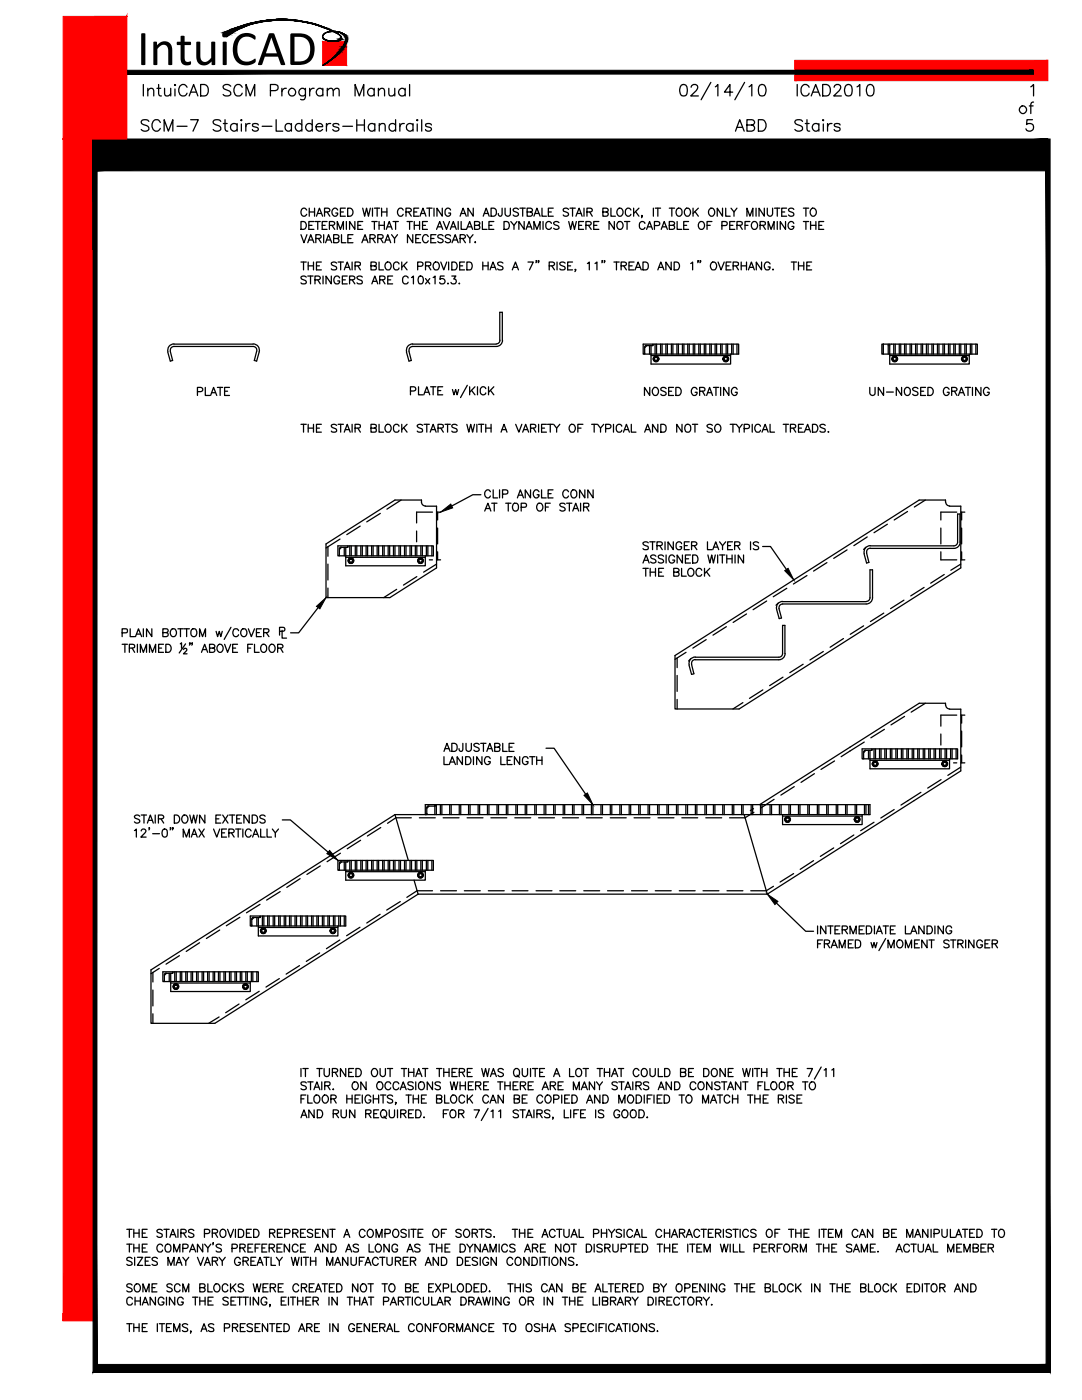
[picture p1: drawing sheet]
<svg xmlns="http://www.w3.org/2000/svg" width="216mm" height="279mm" viewBox="0 0 216 279" stroke-linecap="round" stroke-linejoin="round" font-family="sans-serif">
<defs><g id="words">
<text font-size="10" x="27.3" y="13">IntuiCAD</text>
</g></defs>
<!-- layer: S-DECK -->
<g fill="none" stroke="#000" stroke-width=".25">
<path d="M34 70.1l.4 1.8-.4 .2-.5-1.9M34.7 68.7h15.8M34.7 68.6a1.25 1.25 0 0 0-1.2 1.6M50.5 69.1h-15.8l-.6 .3-.1 .7M50.5 69.1l.6 .3 .1 .7M50.5 68.6a1.25 1.25 0 0 1 1.2 1.6M51.2 70.1l-.5 1.8 .5 .2 .5-1.9M81.6 70.1l.5 1.8-.5 .2-.5-1.9M82.3 68.7h16.7M82.3 69.1l-.5 .3-.2 .7M82.3 68.6a1.25 1.25 0 0 0-1.2 1.6M99.7 67.9v-5.6h.5v5.6"/>
<path d="M99.8 67.9a.74 .74 0 0 1-.8 .7M100.3 67.9a1.25 1.25 0 0 1-1.3 1.2h-16.7M128.6 70.5l-.1 .1M128.9 69h1.4v-.3h-2v2h.2M129 68.9l-.4 .4M129.1 69l-.5 .4M129.6 69v1.7M129.9 69v3.7h15.9v-2M129.9 71h15.9M130.3 68.7h17.1v2h-18.8v-1.4M130.3 68.8l-.1 .1M130.6 71.2h.6l.3 .4-.3 .6h-.6l-.3-.6z"/>
<path d="M130.7 68.7v2M131 68.7v2M131.8 68.7v2M132.1 68.7v2M132.9 68.7v2M133.2 68.7v2M134 68.7v2M134.3 68.7v2M135.1 68.7v2M135.4 68.7v2M136.2 68.7v2M136.5 68.7v2"/>
<path d="M137.2 68.7v2M137.5 68.7v2M138.3 68.7v2M138.6 68.7v2M139.4 68.7v2M139.7 68.7v2M140.5 68.7v2M140.8 68.7v2M141.6 68.7v2M141.9 68.7v2M142.7 68.7v2M143 68.7v2"/>
<path d="M143.8 68.7v2M144.1 68.7v2M144.5 71.2h.6l.3 .4-.3 .6h-.6l-.3-.6zM144.9 68.7v2M145.2 68.7v2M146 68.7v2M146.3 68.7v2M147.1 68.7v2M176.3 68.7v2h-.3v-2h19v2h-18.7M177.2 68.7v2M177.5 68.7v4h15.9v-2M177.5 71h15.9"/>
<path d="M178.3 71.2h.5l.3 .4-.3 .6h-.5l-.3-.6zM178.3 68.7v2M178.6 68.7v2M179.4 68.7v2M179.7 68.7v2M180.5 68.7v2M180.8 68.7v2M181.6 68.7v2M181.9 68.7v2M182.7 68.7v2M183 68.7v2M183.8 68.7v2"/>
<path d="M184.1 68.7v2M184.9 68.7v2M185.2 68.7v2M186 68.7v2M186.3 68.7v2M187.1 68.7v2M187.4 68.7v2M188.2 68.7v2M188.5 68.7v2M189.3 68.7v2M189.6 68.7v2M190.3 68.7v2"/>
<path d="M190.6 68.7v2M191.4 68.7v2M191.7 68.7v2M192.1 71.2h.6l.3 .4-.3 .6h-.6l-.3-.6zM192.5 68.7v2M192.8 68.7v2M193.6 68.7v2M193.9 68.7v2M194.7 68.7v2M67.7 110.7l-.1 .2M68 109.2h1.2M68 109.2l-.3 .3"/>
<path d="M68.1 109.2l-.4 .5M68.7 109.2v1.7M69 109.2v3.7h15.9v-2M69 111.2h15.9M69.4 108.9h17.1v2h-18.8v-1.4M69.4 109.1v-.2h-2v2h.1M69.4 109.1v.1h-.2M69.4 109.1l-.1 .1M69.7 111.4h.6l.3 .5-.3 .5h-.6l-.2-.5zM69.8 108.9v2M70.1 108.9v2M70.9 108.9v2"/>
<path d="M71.2 108.9v2M72 108.9v2M72.3 108.9v2M73.1 108.9v2M73.3 108.9v2M74.2 108.9v2M74.5 108.9v2M75.3 108.9v2M75.6 108.9v2M76.4 108.9v2M76.7 108.9v2M77.5 108.9v2"/>
<path d="M77.8 108.9v2M78.5 108.9v2M78.8 108.9v2M79.6 108.9v2M79.9 108.9v2M80.7 108.9v2M81 108.9v2M81.8 108.9v2M82.1 108.9v2M82.9 108.9v2M83.2 108.9v2M83.6 111.4h.5l.3 .5-.3 .5h-.5l-.3-.5z"/>
<path d="M84 108.9v2M84.3 108.9v2M85.1 108.9v2M85.4 108.9v2M86.2 108.9v2M172.7 109.2l-.4 .5M172.9 110.4l.5 1.8-.5 .2-.5-1.9M173.6 119.3a.74 .74 0 0 1-.7 .7M173.6 119.3v-5.6h.5v5.6M173.6 108.9h16.7M173.6 109.4h16.7M173.7 109.4l-.6 .3-.2 .6"/>
<path d="M173.7 108.9a1.25 1.25 0 0 0-1.2 1.6M174.1 119.3a1.25 1.25 0 0 1-1.2 1.2h-16.7M191.5 108.2v-5.6h-.4v5.6a.74 .74 0 0 1-.8 .7M191.6 108.2a1.25 1.25 0 0 1-1.3 1.2M137.8 131.5l-.4 .4M138 132.6l.5 1.9-.5 .1-.5-1.9M138.7 131.6l-.6 .3-.1 .7M138.7 131.1a1.25 1.25 0 0 0-1.2 1.6M155.3 120.4l-.5 .4M156.2 130.4a.74 .74 0 0 1-.8 .8h-16.7M156.2 120.1h16.6M156.2 130.4v-5.6h.4v5.6"/>
<path d="M156.2 120a1.26 1.26 0 0 0-1.2 1.6l.5 1.9 .4-.2-.5-2.1 .4-.5 .4-.2M156.7 130.4a1.25 1.25 0 0 1-1.3 1.3h-16.7M172.3 151.3l-.1 .1M172.6 149.7h1.2M172.6 149.7l-.3 .4M172.7 149.7l-.4 .5M173.3 149.7v1.7M173.6 149.7v3.7h15.9v-2M173.6 151.7h15.9M174 149.5h17.1v1.9h-18.8v-1.3M174 149.6v-.1h-2v1.9h.2M174 149.6l-.2 .1"/>
<path d="M174 149.6l-.1 .1M174.3 151.9h.6l.3 .6-.3 .4h-.6l-.3-.4zM174.4 149.5v1.9M174.7 149.5v1.9M175.5 149.5v1.9M175.8 149.5v1.9M176.6 149.5v1.9M176.9 149.5v1.9M177.7 149.5v1.9M178 149.5v1.9M178.8 149.5v1.9M179.1 149.5v1.9"/>
<path d="M179.9 149.5v1.9M180.2 149.5v1.9M181 149.5v1.9M181.3 149.5v1.9M182 149.5v1.9M182.3 149.5v1.9M183.1 149.5v1.9M183.4 149.5v1.9M184.2 149.5v1.9M184.5 149.5v1.9M185.3 149.5v1.9M185.6 149.5v1.9"/>
<path d="M186.4 149.5v1.9M186.7 149.5v1.9M187.5 149.5v1.9M187.8 149.5v1.9M188.2 151.9h.6l.2 .6-.2 .4h-.6l-.3-.4zM188.6 149.5v1.9M188.9 149.5v1.9M189.7 149.5v1.9M190 149.5v1.9M190.8 149.5v1.9M67.7 173.5l-.1 .2M68 172h1.4v-.3h-2v2h.1"/>
<path d="M68.1 172l-.4 .4M68.7 172v1.7M69 172v3.7h15.9v-2M69 174h15.9M69.4 171.7h17.1v2h-18.8v-1.4l.3-.3M69.4 171.8l-.1 .2M69.7 174.2h.6l.3 .5-.3 .4h-.6l-.2-.4zM69.8 171.7v2M70.1 171.7v2M70.9 171.7v2M71.2 171.7v2M72 171.7v2"/>
<path d="M72.3 171.7v2M73.1 171.7v2M73.3 171.7v2M74.2 171.7v2M74.5 171.7v2M75.3 171.7v2M75.6 171.7v2M76.4 171.7v2M76.7 171.7v2M77.5 171.7v2M77.8 171.7v2M78.5 171.7v2"/>
<path d="M78.8 171.7v2M79.6 171.7v2M79.9 171.7v2M80.7 171.7v2M81 171.7v2M81.8 171.7v2M82.1 171.7v2M82.9 171.7v2M83.2 171.7v2M83.6 174.2h.5l.3 .5-.3 .4h-.5l-.3-.4zM84 171.7v2M84.3 171.7v2"/>
<path d="M85.1 171.7v2M85.2 162.4l-.1 .1M85.4 171.7v2M85.5 160.9h1.2M85.5 160.8l-.3 .4v1.4M85.6 160.9l-.4 .4M86.2 171.7v2M86.7 160.9h.2v-.3h-2v2h.1M86.8 160.9v1.7M86.9 160.6h86.7v2h-25.1M86.9 160.7l-.2 .1M87.1 160.6v2"/>
<path d="M87.9 160.6v2M88.2 160.6v2M89.7 160.6v2M90 160.6v2M91.6 160.6v2M91.9 160.6v2M93.5 160.6v2M93.8 160.6v2M95.4 160.6v2M95.7 160.6v2M97.3 160.6v2M97.6 160.6v2"/>
<path d="M99.2 160.6v2M99.5 160.6v2M101 160.6v2M101.3 160.6v2M102.9 160.6v2M103.2 160.6v2M104.8 160.6v2M105.1 160.6v2M106.7 160.6v2M107 160.6v2M108.6 160.6v2M108.9 160.6v2"/>
<path d="M110.5 160.6v2M110.8 160.6v2M112.4 160.6v2M112.7 160.6v2M114.2 160.6v2M114.5 160.6v2M116.1 160.6v2M116.4 160.6v2M118 160.6v2M118.3 160.6v2M119.9 160.6v2M120.2 160.6v2"/>
<path d="M121.8 160.6v2M122.1 160.6v2M123.7 160.6v2M124 160.6v2M125.5 160.6v2M125.8 160.6v2M127.5 160.6v2M127.7 160.6v2M129.3 160.6v2M129.6 160.6v2M131.2 160.6v2M131.5 160.6v2"/>
<path d="M133.1 160.6v2M133.4 160.6v2M135 160.6v2M135.3 160.6v2M136.8 160.6v2M137.2 160.6v2M138.8 160.6v2M139.1 160.6v2M140.7 160.6v2M141 160.6v2M142.4 160.6v2M142.6 160.6v2"/>
<path d="M144.2 160.6v2M144.5 160.6v2M146.1 160.6v2M146.4 160.6v2M148 160.6v2M148.3 160.6v2M149.9 160.6v2M150.2 160.6v2M151.8 160.6v2M152 160.6v2M153.7 160.6v2M154 160.6v2"/>
<path d="M155.5 160.6v2M155.9 160.6v2M156.2 162.6v2h15.8v-2M156.2 162.9h15.8M156.8 163.1h.6l.3 .4-.3 .6h-.6l-.2-.6zM157.4 160.6v2M157.7 160.6v2M159.3 160.6v2M159.6 160.6v2M161.2 160.6v2M161.5 160.6v2M163.1 160.6v2"/>
<path d="M163.4 160.6v2M165 160.6v2M165.3 160.6v2M166.9 160.6v2M167.2 160.6v2M168.7 160.6v2M169 160.6v2M170.6 160.6v2M170.8 163.1h.5l.3 .4-.3 .6h-.5l-.3-.6zM170.9 160.6v2M172.5 160.6v2M172.8 160.6v2"/>
<path d="M173.3 160.6v2M33.1 194.2l-.3 .3M33.2 194.2l-.4 .5M33.8 194.2v1.7M34.1 194.2v3.7h15.8v-2M34.1 196.2h15.8M34.5 194l-.2 .2M34.5 193.9h17v2h-18.7v-1.4M34.5 194.1v-.2h-2v2l.3-.2M34.5 194.1v.1h-1.4M34.8 196.4h.5l.3 .5-.3 .5h-.5l-.3-.5zM34.9 193.9v2"/>
<path d="M35.2 193.9v2M36 193.9v2M36.3 193.9v2M37.1 193.9v2M37.4 193.9v2M38.1 193.9v2M38.4 193.9v2M39.2 193.9v2M39.5 193.9v2M40.3 193.9v2M40.6 193.9v2M41.4 193.9v2"/>
<path d="M41.7 193.9v2M42.5 193.9v2M42.8 193.9v2M43.6 193.9v2M43.9 193.9v2M44.7 193.9v2M45 193.9v2M45.8 193.9v2M46.1 193.9v2M46.9 193.9v2M47.2 193.9v2M47.9 193.9v2"/>
<path d="M48.2 193.9v2M48.7 196.4h.5l.3 .5-.3 .5h-.5l-.3-.5zM49.1 193.9v2M49.3 193.9v2M50.2 193.9v2M50.3 184.6l-.2 .2M50.4 193.9v2M50.5 183.1h1.4v-.3h-2v2h.2M50.6 183.1l-.4 .3M50.7 183.1l-.5 .4M51.3 183.1v1.7M51.3 193.9v2"/>
<path d="M51.5 183.1v3.7h15.9v-2M51.5 185.1h15.9M51.9 182.8h17.1v2h-18.8v-1.4M52 183l-.2 .1M52.3 185.3h.5l.3 .5-.3 .5h-.5l-.3-.5zM52.4 182.8v2M52.6 182.8v2M53.4 182.8v2M53.7 182.8v2M54.5 182.8v2M54.8 182.8v2M55.6 182.8v2"/>
<path d="M55.9 182.8v2M56.7 182.8v2M57 182.8v2M57.8 182.8v2M58.1 182.8v2M58.9 182.8v2M59.2 182.8v2M60 182.8v2M60.3 182.8v2M61.1 182.8v2M61.4 182.8v2M62.2 182.8v2"/>
<path d="M62.5 182.8v2M63.2 182.8v2M63.5 182.8v2M64.3 182.8v2M64.6 182.8v2M65.4 182.8v2M65.7 182.8v2M66.2 185.3h.5l.3 .5-.3 .5h-.5l-.3-.5zM66.5 182.8v2M66.8 182.8v2M67.6 182.8v2M67.9 182.8v2"/>
<path d="M68.7 182.8v2"/>
<circle cx="130.9" cy="71.6" r=".49"/>
<circle cx="130.9" cy="71.6" r=".57"/>
<circle cx="130.9" cy="71.6" r=".32"/>
<circle cx="144.8" cy="71.6" r=".57"/>
<circle cx="144.8" cy="71.6" r=".32"/>
<circle cx="144.8" cy="71.6" r=".49"/>
<circle cx="178.5" cy="71.6" r=".49"/>
<circle cx="178.5" cy="71.6" r=".57"/>
<circle cx="178.5" cy="71.6" r=".32"/>
<circle cx="192.5" cy="71.6" r=".32"/>
<circle cx="192.5" cy="71.6" r=".49"/>
<circle cx="192.5" cy="71.6" r=".57"/>
<circle cx="70" cy="111.9" r=".32"/>
<circle cx="70" cy="111.9" r=".57"/>
<circle cx="70" cy="111.9" r=".49"/>
<circle cx="83.9" cy="111.9" r=".57"/>
<circle cx="83.9" cy="111.9" r=".49"/>
<circle cx="83.9" cy="111.9" r=".32"/>
<circle cx="174.6" cy="152.4" r=".57"/>
<circle cx="174.6" cy="152.4" r=".49"/>
<circle cx="174.6" cy="152.4" r=".32"/>
<circle cx="188.5" cy="152.4" r=".57"/>
<circle cx="188.5" cy="152.4" r=".32"/>
<circle cx="188.5" cy="152.4" r=".49"/>
<circle cx="70" cy="174.7" r=".57"/>
<circle cx="70" cy="174.7" r=".49"/>
<circle cx="70" cy="174.7" r=".32"/>
<circle cx="83.9" cy="174.7" r=".32"/>
<circle cx="83.9" cy="174.7" r=".57"/>
<circle cx="83.9" cy="174.7" r=".49"/>
<circle cx="157.1" cy="163.5" r=".49"/>
<circle cx="157.1" cy="163.5" r=".32"/>
<circle cx="157.1" cy="163.5" r=".57"/>
<circle cx="171" cy="163.5" r=".57"/>
<circle cx="171" cy="163.5" r=".32"/>
<circle cx="171" cy="163.5" r=".49"/>
<circle cx="35.1" cy="196.9" r=".49"/>
<circle cx="35.1" cy="196.9" r=".57"/>
<circle cx="35.1" cy="196.9" r=".32"/>
<circle cx="49" cy="196.9" r=".49"/>
<circle cx="49" cy="196.9" r=".32"/>
<circle cx="49" cy="196.9" r=".57"/>
<circle cx="52.5" cy="185.8" r=".49"/>
<circle cx="52.5" cy="185.8" r=".32"/>
<circle cx="52.5" cy="185.8" r=".57"/>
<circle cx="66.4" cy="185.8" r=".57"/>
<circle cx="66.4" cy="185.8" r=".32"/>
<circle cx="66.4" cy="185.8" r=".49"/>
</g>
<!-- layer: S-SECT-STEL -->
<g fill="none" stroke="#000" stroke-width=".25">
<path d="M80 99.8l-2.8 1.8M184.6 99.8l-2.2 1.4M65.4 109.1v1.9M65.4 112.6v3.2M65.4 117.4v1.9M67.8 107.6l-2.7 1.8M71.9 105l-2.7 1.7M75.9 102.5l-2.7 1.7M79.1 117.6l-2.5 1.7M83.1 106v2.1M83.2 115.1l-2.7 1.7M84.9 101a.88 .88 0 0 1-.8-1.2h-5.3l-13.7 8.8v10.7h12.7l9.3-6v-12.3h-2.2"/>
<path d="M85.7 111.7h.6M86.3 102.2h-3.2v2.2M87.1 112.6l-2.6 1.6M87.1 102.2h.8M87.1 111.7h.8M87.3 102.2v1.6M87.3 105.4v3.2M87.3 110.1v1.6M153 119.9l-2.7 1.8M157 117.4l-2.7 1.7M161 114.9l-2.7 1.7M165 112.3l-2.7 1.7"/>
<path d="M169 109.7l-2.6 1.7M173 107.2l-2.6 1.7M177.1 104.6l-2.7 1.7M180.4 119.8l-2.7 1.7M181.1 102.1l-2.7 1.7M184.4 117.2l-2.7 1.7M187.7 110.1v1.6h3.2M187.7 105.4v3.2M188.4 114.7l-2.7 1.7M188.7 100.2v-.4h-5.3l-48.7 31v10.7h12.8l44.2-28.2v-12.3h-2.2M188.7 100.2a.78 .78 0 0 0 .8 .8M190.9 102.2h-3.2v1.6"/>
<path d="M191.7 102.2h.8M191.7 111.7h.8M191.7 112.6l-2 1.2M191.9 102.2v1.6M191.9 105.4v3.2M191.9 110.1v1.6M135.1 131.3v1.9M135.1 134.8v3.2M135.1 139.6v1.9M136.9 130.2l-2.2 1.4M140.9 127.6l-2.7 1.7M144.9 125.1l-2.6 1.7"/>
<path d="M149 122.5l-2.7 1.7M152.2 137.7l-2.7 1.7M156.2 135.1l-2.6 1.7M160.3 132.6l-2.7 1.7M164.3 130l-2.7 1.7M168.3 127.4l-2.7 1.8M172.3 124.9l-2.6 1.7M176.3 122.4l-2.6 1.7M148.2 140.2l-2 1.3M154.5 159.5l-2.7 1.8M158.5 157l-2.7 1.7M162.5 154.4l-2.7 1.7"/>
<path d="M166.5 151.9l-2.7 1.7M172.5 148.1l-4.7 2.9M176.5 145.6l-2.7 1.6M180.5 143l-2.7 1.7M183.8 158.1l-4 2.6M184.6 140.3l-2.8 1.8M187.7 146.5v2.2M187.8 155.6l-2.7 1.7M188.7 140.7v-.4h-5.3l-31.8 20.3M188.7 140.7a.78 .78 0 0 0 .8 .8M189.5 141.5h2.2v12.4l-38.6 24.5M190.3 152.2h.6"/>
<path d="M190.9 142.7h-3.2v2.2M191.7 153.1l-2.6 1.6M191.7 142.7h.8M191.7 152.2h.8M191.9 142.7v1.6M191.9 145.9v3.2M191.9 150.7v1.5M55.9 177.9l-2.7 1.7M59.9 175.4l-2.7 1.7M63.9 172.8l-2.7 1.7M67.9 170.3l-2.6 1.7M72 167.7l-2.7 1.7"/>
<path d="M76 165.2l-2.7 1.6M78.8 162.6l-48.7 31v10.6h12.8l40.5-25.8M78.8 162.6h69.7l4.6 15.8M78.8 162.6l2.7 9.1M79.9 179.9l-2.7 1.7M82.1 163.2h-3.1l-1.7 1.1M82.6 175.7l.8 2.7M83.4 178.4h69.7M83.7 163.2h3.2M86.3 177.8h-3.1l-2 1.3M87.9 177.8h3.2M88.4 163.2h3.2"/>
<path d="M92.7 177.8h3.1M93.2 163.2h3.2M97.4 177.8h3.2M97.9 163.2h3.2M102.2 177.8h3.2M102.7 163.2h3.2M107 177.8h3.1M107.5 163.2h3.1M111.7 177.8h3.2M112.3 163.2h3.1M116.5 177.8h3.2M117 163.2h3.2"/>
<path d="M121.2 177.8h3.2M121.8 163.2h3.2M126 177.8h3.2M126.5 163.2h3.2M130.8 177.8h3.1M131.3 163.2h3.2M135.5 177.8h3.2M136 163.2h3.2M140.3 177.8h3.2M140.8 163.2h3.2M145.1 177.8h3.1M150.4 161.4l-.7 .4"/>
<path d="M150.4 162.1l-1.7 1.1h-3.1M154.3 176.9l-1.4 .9h-3.1M158.4 174.3l-2.8 1.7M162.3 171.8l-2.6 1.7M166.4 169.2l-2.7 1.7M170.4 166.6l-2.7 1.8M174.4 164.1l-2.7 1.7M178.4 161.6l-2.6 1.7M30.5 194.1v1.9M30.5 197.6v3.2M31.8 193.3l-1.7 1M35.8 190.7l-2.7 1.7"/>
<path d="M39.8 188.1l-2.6 1.8M43.8 185.6l-2.6 1.7M47.9 183.1l-2.7 1.7M51.7 197.8l-2.6 1.7M51.9 180.5l-2.7 1.7M55.7 195.3l-2.6 1.7M59.8 192.7l-2.7 1.7M63.8 190.2l-2.7 1.7M67.8 187.6l-2.7 1.7M71.8 185.1l-2.6 1.6M75.8 182.5l-2.6 1.7M30.5 202.3v1.9"/>
<path d="M43.7 203l-2.1 1.2M47.7 200.4l-2.7 1.7"/>
</g>
<!-- layer: S-TEXT -->
<g fill="none" stroke="#000" stroke-width=".25">
<path d="M60.1 44.2h.5a.82 .82 0 0 1 .5 .8 .82 .82 0 0 1-.5 .8h-.5zM60.1 46.8l.5 1.6 .6-1.6M60.1 52.3h1M60.6 52.3v1.6M61.1 55.3a.6 .6 0 0 0-1 .2l.1 .2 .7 .3 .2 .2v.2l-.4 .3-.5-.1-.1-.2M61.2 41.9a.59 .59 0 0 0-.7-.4 .59 .59 0 0 0-.4 .7 .64 .64 0 0 0 .2 .9 .64 .64 0 0 0 .9-.3M61.4 48.4l.6-1.6 .6 1.6M61.4 55.1h1.1M61.5 52.3v1.6M61.5 53.1h1.1M61.6 45h.7M61.6 47.9h.8"/>
<path d="M61.7 41.5v1.7M61.7 42.3h1.1M62 55.1v1.6M62.6 52.3v1.6M62.6 44.2h-1v1.6h1M62.8 41.5v1.7M62.9 55.9l.8-.1 .2-.4-.4-.3h-.6v1.6M62.9 44.2h1M63 47.6l.9-.1 .2-.4-.4-.3h-.7v1.6M63.1 43.2l.6-1.7 .7 1.7M63.1 53.1h.6M63.4 42.6h.7"/>
<path d="M63.4 44.2v1.6M63.4 55.9l.5 .8M63.5 47.6l.6 .8M64.1 52.3h-1v1.6h1M64.3 45h.6M64.5 55.1v1.6M64.6 46.8v1.6M64.8 42.3l.8-.1 .2-.4-.4-.3h-.6v1.7M65 48.4l.6-1.6 .6 1.6M65.2 47.9h.7M65.3 44.2h-1v1.6h1M65.3 42.3l.5 .9"/>
<path d="M65.7 45l.9-.1 .2-.3-.1-.3-1-.1v1.6M66.1 55.1v1.6l-1-1.6v1.6M66.2 45l.6 .8M66.6 47.6l.9-.1 .1-.4-.3-.3h-.7v1.6h.7l.2-.1 .1-.4-.3-.3M67.2 52.5a.6 .6 0 0 0-1.1 .2l.1 .2 .8 .3 .2 .2-.2 .4h-.8l-.1-.1M67.3 45.8v-1.6l.6 1.6 .6-1.6v1.6M67.4 41.9a.59 .59 0 0 0-.7-.4 .59 .59 0 0 0-.5 .7 .64 .64 0 0 0 .3 .8 .64 .64 0 0 0 .9-.2v-.3h-.4M67.5 52.3h1M67.8 55.5a.59 .59 0 0 0-.7-.4 .59 .59 0 0 0-.5 .6v.4a.57 .57 0 0 0 .6 .6 .57 .57 0 0 0 .6-.6h-.4M67.9 42.3h.6M68 52.3v1.6M68.1 46.8v1.6h.9"/>
<path d="M68.3 55.9h.6M68.7 53.9l.6-1.6 .6 1.6M68.9 41.5h-1v1.7h1M68.9 53.4h.8M69.1 44.2v1.6M69.3 55.1h-1v1.6h1M69.4 41.5h.5a.85 .85 0 0 1 .5 .8 .85 .85 0 0 1-.5 .9h-.5zM69.4 47.6h.6M69.8 55.9l.8-.1 .2-.4-.4-.3h-.6v1.6M70.3 52.3v1.6M70.3 55.9l.5 .8M70.4 46.8h-1v1.6h1"/>
<path d="M70.8 44.2v1.6l-1-1.6v1.6M70.9 53.1l.9-.1 .1-.6-1-.1v1.6M71.4 45h.6M71.4 53.1l.5 .8M72.2 48.4l.6-1.6 .6 1.6M72.3 55.3a.6 .6 0 0 0-1.1 .2l.3 .3 .7 .2 .1 .2-.1 .4-.6 .1-.4-.3M72.4 41.5l.4 1.7 .3-1.7 .4 1.7 .4-1.7M72.4 44.2h-1v1.6h1M72.5 47.9h.7M73.8 47.6l.9-.1 .2-.4-.4-.3h-.7v1.6M74 53.1l1-.1v-.6l-1-.1v1.6l1-.2v-.5l-.3-.1M74.2 56.7l.6-1.6 .6 1.6"/>
<path d="M74.2 44.2h1.1M74.3 41.5v1.7M74.3 47.6l.6 .8M74.4 56.1h.8M74.7 41.5h1.1M74.7 44.2v1.6M75.3 41.5v1.7M75.4 47.6l1-.1v-.5l-.3-.2h-.7v1.6M75.6 52.3v1.6h.9M75.6 45h1.1M75.6 44.2v1.6M75.8 55.9l.9-.1 .1-.5-.4-.2h-.6v1.6"/>
<path d="M75.9 47.6l.5 .8M76.1 42.3h1.1M76.1 41.5v1.7M76.3 55.9l.5 .8M76.7 44.2v1.6M76.8 48.4l.6-1.6 .6 1.6M77 52.5a.59 .59 0 0 1 .7-.2 .59 .59 0 0 1 .3 .6v.4a.61 .61 0 0 1-.6 .6 .61 .61 0 0 1-.6-.6zM77 47.9h.8M77.1 45.8l.6-1.6 .6 1.6M77.2 41.5v1.7M77.3 45.3h.7M77.4 55.9h.6"/>
<path d="M78.1 46.8l.6 .8v.8M78.3 55.1h-.9v1.6h.9M78.4 44.2h1.1M78.9 44.2v1.6M79.3 46.8l-.6 .8M79.6 52.7a.56 .56 0 0 0-.6-.4 .56 .56 0 0 0-.5 .6v.4a.56 .56 0 0 0 .5 .6 .56 .56 0 0 0 .6-.4M80.2 52.3v1.6M80.5 41.9a.59 .59 0 0 0-.7-.4 .59 .59 0 0 0-.5 .7 .64 .64 0 0 0 .3 .9 .64 .64 0 0 0 .9-.3M80.5 53l.7 .9M81 42.3l.9-.1 .2-.4-.4-.3h-.7v1.7M81.2 44.2h1.1M81.2 52.3l-1 1.1"/>
<path d="M81.4 55.5a.56 .56 0 0 0-.6-.4 .56 .56 0 0 0-.5 .6 .69 .69 0 0 0 .2 .7 .69 .69 0 0 0 .7 .2l.2-.3M81.5 42.3l.6 .9M81.7 44.2v1.6M82.1 55.4l.4-.3v1.6M82.4 46.8v1.6l-1.1-1.6v1.6M82.6 42.3h.6M82.7 45h1M82.7 44.2v1.6M83 47.6h.6M83.3 53.1h.9l.2-.3-.1-.4-1-.1v1.6M83.6 41.5h-1v1.7h1M83.6 55.2a.51 .51 0 0 1 .8 .2 .76 .76 0 0 1 .1 .9 .76 .76 0 0 1-.9 .3l-.2-.6z"/>
<path d="M83.7 44.2v1.6M83.8 43.2l.6-1.7 .6 1.7M83.9 46.8h-.9v1.6h.9M84 42.6h.8M84.3 45h.6M84.9 53.1l.9-.1 .1-.6-1-.1v1.6M84.9 55.6l.9 1.1M85.2 41.5h1M85.3 44.2h-1v1.6h1M85.5 47.2a.59 .59 0 0 0-.7-.4 .59 .59 0 0 0-.5 .7v.4a.59 .59 0 0 0 .5 .5 .59 .59 0 0 0 .7-.3M85.5 53.1l.5 .8M85.7 41.5v1.7"/>
<path d="M85.8 55.6l-.9 1.1M86 47.6h.6M86.4 55.4l.4-.3v1.6M86.6 52.5a.59 .59 0 0 1 .7-.2 .59 .59 0 0 1 .4 .6v.4a.61 .61 0 0 1-.7 .6 .61 .61 0 0 1-.6-.6zM86.6 41.5v1.7M87 46.8h-1v1.6h1M87.1 45.8l.6-1.6 .6 1.6M87.4 45.3h.7M88 52.3l.5 1.6 .6-1.6M88.3 41.5v1.7l-1.1-1.7v1.7M88.4 47.1a.54 .54 0 0 0-.6-.3 .54 .54 0 0 0-.4 .6l.9 .4 .1 .4a.65 .65 0 0 1-1 0M88.5 44.2l.6 1.6 .6-1.6"/>
<path d="M88.6 55.1h-.7l-.1 .7a.57 .57 0 0 1 .8-.1 .57 .57 0 0 1 0 .9 .57 .57 0 0 1-.9-.2M89.3 56.6h.2zM89.5 52.3v1.6M89.9 45.8l.6-1.6 .5 1.6M89.9 41.9a.57 .57 0 0 0-.7-.4 .57 .57 0 0 0-.4 .7 .63 .63 0 0 0 .2 .8 .63 .63 0 0 0 .9-.2v-.3h-.4M89.9 47.1a.59 .59 0 0 0-.6-.3 .59 .59 0 0 0-.5 .4l.2 .3 .8 .3 .1 .4a.65 .65 0 0 1-1.1 0M90.1 45.3h.7M90.2 52.3h.5a.82 .82 0 0 1 .5 .8 .82 .82 0 0 1-.5 .8h-.5zM90.2 55.1h.8l-.5 .6a.53 .53 0 0 1 .4 .8 .53 .53 0 0 1-.9-.1M90.2 48.4l.6-1.6 .6 1.6M90.5 47.9h.7M91.4 44.2v1.6"/>
<path d="M91.6 56.5v.2zM91.7 53.1h.6M91.8 43.2l.6-1.7 .6 1.7M91.8 47.6l.9-.1 .2-.4-.4-.3h-.7v1.6M92 44.2v1.6h.9M92 42.6h.8M92.3 47.6l.6 .8M92.7 52.3h-1v1.6h1M93.1 45.8l.6-1.6 .6 1.6M93.2 46.8l.6 .8v.8M93.2 52.3h.5a.84 .84 0 0 1 .5 .8 .84 .84 0 0 1-.5 .8h-.5zM93.3 45.3h.8"/>
<path d="M94.4 46.8l-.6 .8M94.4 41.5v1.7l-1-1.7v1.7M94.7 45l.9-.1 .1-.3-.1-.3-.9-.1v1.6h.7l.3-.3a.39 .39 0 0 0-.3-.5M94.8 48.3v.1zM96.3 44.2v1.6h.9M96.3 53.1h1.1M96.3 52.3v1.6M96.4 43.2l.6-1.7 .6 1.7M96.6 42.6h.8M97.4 52.3v1.6M97.6 45h.6M97.8 53.9l.6-1.6 .6 1.6"/>
<path d="M98 41.5h.5a.88 .88 0 0 1 .6 .8 .88 .88 0 0 1-.6 .9h-.5zM98 53.4h.7M98.5 44.2h-.9v1.6h.9M100.2 41.5v1.3l-.1 .3h-.5l-.2-.5M100.4 52.5a.6 .6 0 0 0-1.1 .2l.1 .2 .8 .3 .2 .2-.2 .4h-.8l-.1-.1M100.6 44.2h.5a.84 .84 0 0 1 .6 .8 .84 .84 0 0 1-.6 .8h-.5zM100.8 41.5v1.2a.53 .53 0 0 0 .5 .5 .53 .53 0 0 0 .5-.5v-1.2M101.9 44.2l.7 .8v.8M102.2 53.9l.7-1.6 .5 1.6M102.5 53.4h.7M103.2 44.2l-.6 .8M103.4 41.8a.59 .59 0 0 0-.5-.3 .59 .59 0 0 0-.5 .4l.2 .3 .8 .3v.4a.65 .65 0 0 1-1 0"/>
<path d="M103.7 41.5h1.1M104.3 41.5v1.7M104.6 44.2v1.6l-1.1-1.6v1.6M105 45.8l.6-1.6 .6 1.6M105.2 42.3l.9-.1 .1-.4-.3-.3h-.7v1.7h.7l.3-.2v-.4l-.3-.3M105.2 45.3h.7M105.4 52.3h1l-.8 1.6M106.5 43.2l.6-1.7 .7 1.7M106.5 45.8v-1.6l.6 1.6 .7-1.6v1.6M106.8 42.6h.7M107.1 52.1h-.2h.2l-.2 .3M107.5 52.1h-.1h.1l-.1 .3"/>
<path d="M108.1 41.5v1.7h.9M108.4 44.2v1.6M109.4 42.3h.6M109.6 53.1l.9-.1 .1-.2v-.4l-1-.1v1.6M110 44.6a.56 .56 0 0 0-.6-.4 .56 .56 0 0 0-.5 .6 .69 .69 0 0 0 .7 1l.4-.4M110.1 53.1l.5 .8M110.4 41.5h-1v1.7h1M111.2 52.3v1.6M111.5 44.4a.6 .6 0 0 0-1 .2l.3 .3 .6 .2a.34 .34 0 0 1 0 .6 .72 .72 0 0 1-.9-.1M112.8 52.5a.6 .6 0 0 0-1.1 .2l.1 .2 .8 .3 .2 .2-.2 .4h-.8l-.1-.1M113.3 53.1h.6M113.4 41.8a.54 .54 0 0 0-.6-.3 .54 .54 0 0 0-.4 .6l1 .4v.4a.65 .65 0 0 1-1 0"/>
<path d="M113.5 44.2l.4 1.6 .3-1.6 .4 1.6 .4-1.6M113.7 41.5h1.1M114.2 52.3h-.9v1.6h.9M114.2 41.5v1.7M114.9 53.8h-.2h.2l-.2 .4M114.9 43.2l.7-1.7 .5 1.7M115.2 42.6h.7M115.5 45h.6M116.4 44.2h-.9v1.6h.9M116.5 41.5v1.7M116.9 45l.9-.1 .2-.3-.1-.3-1-.1v1.6M117.1 42.3l1-.1 .1-.4-.4-.3h-.7v1.7"/>
<path d="M117.2 52.6l.4-.3v1.6M117.4 45l.6 .8M117.7 42.3l.5 .9M118.5 45h.6M118.7 52.6l.4-.3v1.6M119.5 44.2h-1v1.6h1M120.2 52.1h-.1h.1l-.1 .3M120.3 42.3l.9-.1 .2-.4-.4-.3h-.7v1.7l.9-.1 .2-.5-.4-.3M120.7 52.1l-.1-.1 .1 .2-.1 .2M121.9 41.5v1.7h.9M122.5 52.3h1.1M122.6 44.2v1.6l-1.1-1.6v1.6"/>
<path d="M123 52.3v1.6M123.3 44.4a.59 .59 0 0 1 .6-.2 .59 .59 0 0 1 .4 .6v.4a.61 .61 0 0 1-.6 .6 .61 .61 0 0 1-.6-.6zM123.4 41.6a.8 .8 0 0 1 1 .6 .8 .8 0 0 1-.5 1 .84 .84 0 0 1-.8-.6 .84 .84 0 0 1 .3-1zM123.9 53.1l.9-.1 .2-.2-.1-.4-1-.1v1.6M124.4 53.1l.6 .8M124.6 44.2h1.1M125.1 44.2v1.6M125.5 53.1h.6M125.9 41.9a.57 .57 0 0 0-.7-.4 .57 .57 0 0 0-.4 .7 .63 .63 0 0 0 .2 .8 .63 .63 0 0 0 .9-.2M126.4 41.5v1.7M126.5 52.3h-1v1.6h1M126.7 53.9l.6-1.6 .7 1.6"/>
<path d="M126.8 42.2l.7 1M126.9 53.4h.8M127.5 41.5l-1.1 1.1M128.2 43.1h-.2h.2l-.2 .3M128.3 52.3h.5a.84 .84 0 0 1 .6 .8 .84 .84 0 0 1-.6 .8h-.5zM128.7 44.6a.56 .56 0 0 0-.7-.4 .56 .56 0 0 0-.4 .6 .69 .69 0 0 0 .7 1l.4-.4M129 45.8l.6-1.6 .6 1.6M129.2 45.3h.8M130.4 41.5v1.7M130.6 45h.7a.4 .4 0 0 0 .4-.4 .4 .4 0 0 0-.4-.4h-.7v1.6M130.8 41.5h1M131.3 53.9l.6-1.6 .6 1.6"/>
<path d="M131.3 41.5v1.7M131.5 53.4h.7M131.9 45.8l.6-1.6 .7 1.6M132.2 45.3h.7M133.5 45l.9-.1 .2-.3-.2-.3-.9-.1v1.6h.7l.4-.3a.39 .39 0 0 0-.4-.5M133.5 41.5h1.1M133.9 52.3v1.6l-1-1.6v1.6M134.1 41.5v1.7M134.5 52.3h.5a.82 .82 0 0 1 .6 .8 .82 .82 0 0 1-.6 .8h-.5zM135 41.8a.64 .64 0 0 1 .9-.1 .64 .64 0 0 1 .2 .8 .6 .6 0 0 1-.6 .7 .6 .6 0 0 1-.6-.7zM135.1 44.2v1.6h.9M136.4 45h.6"/>
<path d="M136.8 41.6a.8 .8 0 0 1 1 .6 .8 .8 0 0 1-.5 1 .84 .84 0 0 1-.8-.6 .84 .84 0 0 1 .3-1zM137.4 44.2h-1v1.6h1M137.8 52.6l.4-.3v1.6M138.3 41.5v1.7M138.7 42.2l.6 1M139.3 52.1v-.1v.2l-.1 .2M139.3 41.5l-1 1.1M139.5 44.4a.59 .59 0 0 1 .7-.2 .59 .59 0 0 1 .4 .6v.4a.61 .61 0 0 1-.6 .6 .61 .61 0 0 1-.7-.6zM139.8 52.1h-.2h.2l-.2 .3M141.1 45h.6M141.5 41.8a.64 .64 0 0 1 .9-.1 .64 .64 0 0 1 .2 .8 .62 .62 0 0 1-.6 .7 .62 .62 0 0 1-.6-.7zM141.9 52.5a.59 .59 0 0 1 .7-.2 .59 .59 0 0 1 .4 .6v.4a.61 .61 0 0 1-.6 .6 .61 .61 0 0 1-.6-.6z"/>
<path d="M142.1 44.2h-1v1.6M143.3 52.3l.6 1.6 .6-1.6M144 45h.7a.4 .4 0 0 0 .4-.4 .4 .4 0 0 0-.4-.4h-.7v1.6M144.2 41.5v1.7l-1.1-1.7v1.7M144.8 41.5v1.7h.9M144.9 53.1h.6M145.6 45h.6M145.9 41.5l.6 .8v.9M145.9 52.3h-1v1.6h1M146.3 53.1l.9-.1 .1-.6-1-.1v1.6M146.6 44.2h-1v1.6h1M146.8 53.1l.5 .8"/>
<path d="M147.1 45l.9-.1 .1-.6-1-.1v1.6M147.1 41.5l-.6 .8M147.6 45l.5 .8M147.9 53.1h1.1M147.9 52.3v1.6M148.7 45h.6M149 52.3v1.6M149 43.2v-1.7l.6 1.7 .6-1.7v1.7M149.3 53.9l.6-1.6 .6 1.6M149.5 53.4h.8M149.6 44.2h-.9v1.6M150.1 44.4a.59 .59 0 0 1 .7-.2 .59 .59 0 0 1 .4 .6v.4a.61 .61 0 0 1-.7 .6 .61 .61 0 0 1-.6-.6z"/>
<path d="M150.9 41.5v1.7M151.7 45l.9-.1 .1-.6-1-.1v1.6M152 52.3v1.6l-1.1-1.6v1.6M152.2 45l.5 .8M152.5 41.5v1.7l-1-1.7v1.7M153.1 41.5v1.2a.53 .53 0 0 0 .5 .5 .53 .53 0 0 0 .6-.5v-1.2M153.3 45.8v-1.6l.6 1.6 .6-1.6v1.6M153.7 52.7a.59 .59 0 0 0-.7-.4 .59 .59 0 0 0-.5 .6v.4a.57 .57 0 0 0 .6 .6 .57 .57 0 0 0 .6-.6h-.4M154.2 53.8h.1zM154.5 41.5h1.1M155.1 41.5v1.7M155.1 44.2v1.6"/>
<path d="M156 42.3h.6M156.7 44.2v1.6l-1-1.6v1.6M157 41.5h-1v1.7h1M157.9 52.3h1M158.4 41.8a.59 .59 0 0 0-.6-.3 .59 .59 0 0 0-.5 .4l.2 .3 .8 .3 .1 .4a.65 .65 0 0 1-1.1 0M158.4 44.6a.59 .59 0 0 0-.7-.4 .59 .59 0 0 0-.4 .6v.4a.57 .57 0 0 0 .5 .6 .57 .57 0 0 0 .6-.6h-.4M158.4 52.3v1.6M159.3 53.1h1.1M159.3 52.3v1.6M160.3 41.5h1.1M160.3 44.2h1.1M160.4 52.3v1.6"/>
<path d="M160.8 41.5v1.7M160.8 44.2v1.6M161 53.1h.6M161.7 45h1.1M161.7 44.2v1.6M162 41.6a.8 .8 0 0 1 .9 .6 .8 .8 0 0 1-.5 1 .84 .84 0 0 1-.8-.6 .84 .84 0 0 1 .4-1zM162 52.3h-1v1.6h1M162.8 44.2v1.6M163.4 45h.6M164.4 44.2h-1v1.6h1M39.4 78.2l.9-.1 .2-.5-.4-.3h-.7v1.6M41 77.3v1.6h.9"/>
<path d="M42 78.9l.6-1.6 .7 1.6M42.2 78.4h.8M43.4 77.3h1M43.9 77.3v1.6M44.8 78.1h.6M45.8 77.3h-1v1.6h1M81.9 78l1-.1v-.5l-.3-.2h-.7v1.6M83.5 77.2v1.6h.9M84.6 78.8l.6-1.6 .6 1.6M84.8 78.3h.7M85.9 77.2h1.1M86.4 77.2v1.6"/>
<path d="M87.4 77.9h.6M88.3 77.2h-.9v1.6h.9M90.3 77.7l.3 1.1 .3-1.1 .3 1.1 .3-1.1M93.2 76.9l-1.3 2.4M93.7 77.2v1.6M94.1 77.9l.7 .9M94.8 77.2l-1.1 1.1M95.3 77.2v1.6M96.9 77.6a.57 .57 0 0 0-.6-.4 .57 .57 0 0 0-.5 .6 .69 .69 0 0 0 .7 1l.4-.4M97.5 77.2v1.6M97.9 77.9l.6 .9M98.5 77.2l-1 1.1"/>
<path d="M129.7 77.3v1.6l-1.1-1.6v1.6M130.5 77.4a.8 .8 0 0 1 .9 .5 .8 .8 0 0 1-.5 1 .84 .84 0 0 1-.8-.6 .84 .84 0 0 1 .4-.9zM132.9 77.6a.65 .65 0 0 0-1 0v.3l.9 .4 .1 .4a.65 .65 0 0 1-1 0M133.4 78.1h.6M134.4 77.3h-1v1.6h1M134.9 77.3h.5a.85 .85 0 0 1 .5 .8 .85 .85 0 0 1-.5 .8h-.5zM139.1 77.7a.59 .59 0 0 0-.7-.4 .59 .59 0 0 0-.4 .6v.4a.58 .58 0 0 0 .5 .6 .58 .58 0 0 0 .6-.6h-.4M139.6 78.1l.9-.1 .1-.5-.3-.2h-.7v1.6M140.2 78.1l.5 .8M141 78.9l.6-1.6 .6 1.6M141.2 78.4h.8M142.4 77.3h1"/>
<path d="M142.9 77.3v1.6M143.8 77.3v1.6M145.4 77.3v1.6l-1-1.6v1.6M147.1 77.7a.59 .59 0 0 0-.7-.4 .59 .59 0 0 0-.4 .6v.4a.58 .58 0 0 0 .5 .6 .58 .58 0 0 0 .6-.6h-.4M173.6 77.3v1.2a.53 .53 0 0 0 .5 .4 .53 .53 0 0 0 .5-.4v-1.2M176.3 77.3v1.6l-1.1-1.6v1.6M176.9 78.2h1.4M179.9 77.3v1.6l-1.1-1.6v1.6M180.6 77.6a.57 .57 0 0 1 .6-.3 .57 .57 0 0 1 .4 .6 .69 .69 0 0 1-.1 .8 .69 .69 0 0 1-.8 .1l-.2-.5zM183.2 77.6a.59 .59 0 0 0-.6-.3 .59 .59 0 0 0-.5 .4l.3 .3 .6 .2 .2 .5a.65 .65 0 0 1-1.1 0M183.7 78.1h.6M184.7 77.3h-1v1.6h1"/>
<path d="M185.2 77.3h.5a.85 .85 0 0 1 .5 .8 .85 .85 0 0 1-.5 .8h-.5zM189.4 77.7a.59 .59 0 0 0-.7-.4 .59 .59 0 0 0-.5 .6v.4a.58 .58 0 0 0 .6 .6 .58 .58 0 0 0 .6-.6h-.4M189.9 78.1l.9-.1 .2-.4-.4-.3h-.7v1.6M190.4 78.1l.6 .8M191.2 78.9l.6-1.6 .7 1.6M191.5 78.4h.7M192.6 77.3h1.1M193.2 77.3v1.6M194 77.3v1.6M195.7 77.3v1.6l-1-1.6v1.6M197.4 77.7a.59 .59 0 0 0-.7-.4 .59 .59 0 0 0-.5 .6v.4a.58 .58 0 0 0 .6 .6 .58 .58 0 0 0 .6-.6h-.4M60.1 84.7h1"/>
<path d="M60.6 84.7v1.5M61.5 84.7v1.5M61.5 85.4h1.1M62.6 84.7v1.5M63.1 85.4h.6M64.1 84.7h-1v1.5h1M67.2 84.9a.6 .6 0 0 0-1.1 .2l.1 .2 .8 .3 .2 .2-.2 .4h-.8l-.1-.2M67.5 84.7h1M68 84.7v1.5M68.7 86.2l.6-1.5 .6 1.5M68.9 85.7h.8M70.3 84.7v1.5"/>
<path d="M70.9 85.4h.9l.1-.6-1-.1v1.5M71.4 85.4l.5 .8M74 85.4h1v-.6l-1-.1v1.5l1-.1v-.5l-.3-.2M75.6 84.7v1.5h.9M77 84.9a.59 .59 0 0 1 .7-.2 .59 .59 0 0 1 .3 .6v.4a.61 .61 0 0 1-.6 .6 .61 .61 0 0 1-.6-.6zM79.6 85.1a.56 .56 0 0 0-.6-.4 .56 .56 0 0 0-.5 .6v.4a.56 .56 0 0 0 .5 .6 .56 .56 0 0 0 .6-.4M80.2 84.7v1.5M80.5 85.4l.7 .8M81.2 84.7l-1 1M84.3 84.9a.6 .6 0 0 0-1 .2l.3 .3 .6 .2 .1 .2-.1 .4h-.6l-.3-.2M84.6 84.7h1.1M85.2 84.7v1.5"/>
<path d="M85.8 86.2l.6-1.5 .6 1.5M86 85.7h.8M87.4 85.4h.9l.1-.6-1-.1v1.5M88 85.4l.5 .8M88.8 84.7h1.1M89.3 84.7v1.5M91.2 84.9a.6 .6 0 0 0-1 .2l.1 .2 .7 .3 .2 .2-.2 .4h-.7l-.1-.2M93.2 84.7l.3 1.5 .4-1.5 .4 1.5 .4-1.5M95.2 84.7v1.5M95.5 84.7h1M96 98.7h-1.7l-4.1 2.3M96 84.7v1.5"/>
<path d="M96.9 85.4h1.1M96.9 84.7v1.5M97.9 98.1a.59 .59 0 0 0-.7-.3 .59 .59 0 0 0-.5 .6v.3a.59 .59 0 0 0 .5 .7 .59 .59 0 0 0 .7-.4M98 84.7v1.5M98.4 97.8v1.6h.9M99.7 97.8v1.6M100 86.2l.6-1.5 .6 1.5M100.2 85.7h.8M100.3 98.6l.9-.1 .1-.6-.3-.1h-.7v1.6M102.9 84.7l.6 1.5 .6-1.5M103.2 99.4l.6-1.6 .7 1.6M103.4 98.8h.8"/>
<path d="M104.3 86.2l.6-1.5 .6 1.5M104.5 85.7h.8M105.9 85.4h.9l.1-.3-.1-.3-.9-.1v1.5M105.9 97.8v1.6l-1.1-1.6v1.6M106.4 85.4l.5 .8M107.5 84.7v1.5M107.6 98.1a.59 .59 0 0 0-.7-.3 .59 .59 0 0 0-.5 .6v.3a.58 .58 0 0 0 .6 .7 .58 .58 0 0 0 .6-.7h-.4M108.1 97.8v1.6h.9M108.1 85.4h.6M109 84.7h-.9v1.5h.9M109.2 84.7h1.1M109.4 98.5h.6"/>
<path d="M109.8 84.7v1.5M110.3 97.8h-.9v1.6h.9M110.5 84.7l.6 .7v.8M111.7 84.7l-.6 .7M113.4 98.1a.59 .59 0 0 0-.6-.3 .59 .59 0 0 0-.5 .6v.3a.59 .59 0 0 0 .5 .7 .59 .59 0 0 0 .6-.4M113.7 84.9a.59 .59 0 0 1 .7-.2 .59 .59 0 0 1 .4 .6v.4a.61 .61 0 0 1-.6 .6 .61 .61 0 0 1-.6-.6zM114 98l.2-.2a.78 .78 0 0 1 .9 .5 .78 .78 0 0 1-.3 1 .76 .76 0 0 1-.9-.3 .76 .76 0 0 1 .1-1zM115.3 85.4h.6M116.3 84.7h-1v1.5M116.7 97.8v1.6l-1.1-1.6v1.6M118.1 84.7h1M118.3 97.8v1.6l-1-1.6v1.6"/>
<path d="M118.6 84.7v1.5M119.2 84.7l.6 .7v.8M120.5 84.7l-.7 .7M120.8 85.5l.9-.1 .2-.2-.1-.4-1-.1v1.5M122.4 84.7v1.5M124.1 85.1a.56 .56 0 0 0-.7-.4 .56 .56 0 0 0-.4 .6v.4a.56 .56 0 0 0 .4 .6 .56 .56 0 0 0 .7-.4M124.4 86.2l.6-1.5 .6 1.5M124.6 85.7h.8M126 84.7v1.5h.9M128.6 86.2l.6-1.5 .6 1.5M128.8 85.7h.8M131.3 84.7v1.5l-1.1-1.5v1.5"/>
<path d="M131.9 84.7h.5a.84 .84 0 0 1 .5 .8 .84 .84 0 0 1-.5 .7h-.5zM136.1 84.7v1.5l-1.1-1.5v1.5M136.8 84.9a.59 .59 0 0 1 .6-.2 .59 .59 0 0 1 .4 .6v.4a.59 .59 0 0 1-.6 .6 .59 .59 0 0 1-.6-.6zM138.2 84.7h1M138.7 84.7v1.5M142.1 84.9a.6 .6 0 0 0-1 .2l.3 .3 .6 .2 .1 .2-.1 .4h-.5l-.4-.2M142.8 84.9a.59 .59 0 0 1 .6-.2 .59 .59 0 0 1 .4 .6v.4a.61 .61 0 0 1-.6 .6 .61 .61 0 0 1-.6-.6zM145.7 84.7h1.1M146.2 84.7v1.5M146.9 84.7l.6 .7v.8M148.1 84.7l-.6 .7M148.5 85.5l.9-.1 .1-.2v-.4l-1-.1v1.5"/>
<path d="M150.1 84.7v1.5M151.8 85.1a.59 .59 0 0 0-.7-.4 .59 .59 0 0 0-.5 .6v.4a.59 .59 0 0 0 .5 .6 .59 .59 0 0 0 .7-.4M152 86.2l.7-1.5 .6 1.5M152.3 85.7h.7M153.7 84.7v1.5h.8M156.3 84.7h1M156.8 84.7v1.5M157.7 85.4h1l.1-.3-.1-.3-1-.1v1.5M158.3 85.4l.5 .8M159.3 85.4h.6M160.3 84.7h-1v1.5h1M160.5 86.2l.6-1.5 .6 1.5"/>
<path d="M160.8 85.7h.7M162.1 84.7h.5a.82 .82 0 0 1 .6 .8 .82 .82 0 0 1-.6 .7h-.5zM164.7 84.9a.6 .6 0 0 0-1.1 .2l.2 .2 .7 .3 .2 .2-.2 .4h-.5l-.4-.2M165.2 86.2h.2zM96.7 102l.7-1.6 .5 1.6M97 101.5h.7M98.1 100.4h1.1M98.6 100.4v1.6M100.9 100.4h1.1M101.4 100.4v1.6M102.4 100.6l.2-.1a.8 .8 0 0 1 .9 .5 .8 .8 0 0 1-.5 1 .84 .84 0 0 1-.7-.5 .84 .84 0 0 1 .1-.9zM104 101.2h.7a.4 .4 0 0 0 .4-.4 .4 .4 0 0 0-.4-.4h-.7v1.6"/>
<path d="M107.4 100.5a.75 .75 0 0 1 .9 .7 .75 .75 0 0 1-.9 .7l-.3-.5v-.4zM108.8 101.2h.6M109.8 100.4h-1v1.6M112.8 100.6l-.4-.2-.5 .1-.2 .1 .2 .4 .8 .4 .1 .4a.73 .73 0 0 1-1.1 0M113.1 100.4h1M113.6 100.4v1.6M114.3 102l.6-1.6 .6 1.6M114.5 101.5h.8M115.9 100.4v1.6M116.4 101.2l1-.1 .1-.5-1.1-.2v1.6M117 101.2l.5 .8M128.3 112.4l.6-1.6 .6 1.6"/>
<path d="M128.3 113.4h1.1M128.6 111.8h.7M128.8 113.4v1.6M129.4 108.3a.6 .6 0 0 0-1.1 .2l.3 .3 .6 .2 .2 .3-.2 .4h-.5l-.4-.2M129.7 108.1h1M129.7 113.4v1.6M129.7 114.2h1.1M130.2 108.1v1.6M130.8 113.4v1.6M130.9 111a.59 .59 0 0 0-.6-.3 .59 .59 0 0 0-.5 .4l.3 .4 .6 .2 .2 .5a.73 .73 0 0 1-1.1 0M131.1 108.9l.9-.1 .1-.5-.3-.2h-.7v1.6M131.4 114.2h.6"/>
<path d="M131.6 108.9l.6 .8M132.4 111a.59 .59 0 0 0-.6-.3 .59 .59 0 0 0-.5 .4l.2 .3 .7 .3 .2 .5a.73 .73 0 0 1-1.1 0M132.4 113.4h-1v1.6h1M132.7 108.1v1.6M132.9 110.8v1.6M134.4 108.1v1.6l-1.1-1.6v1.6M134.4 114.2l.9-.1 .2-.2-.1-.3-.3-.2h-.7v1.6h.7a.4 .4 0 0 0 .4-.4 .4 .4 0 0 0-.4-.4M134.6 111.1a.59 .59 0 0 0-.7-.4 .59 .59 0 0 0-.4 .7v.4a.57 .57 0 0 0 .5 .6 .57 .57 0 0 0 .6-.6h-.4M136 108.5a.56 .56 0 0 0-.6-.4 .56 .56 0 0 0-.5 .6 .69 .69 0 0 0 .1 .8 .69 .69 0 0 0 .8 .2l.2-.6h-.3M136 113.4v1.6h.9M136.2 110.8v1.6l-1.1-1.6v1.6M136.6 108.9h.5"/>
<path d="M136.8 111.5h.6M137.4 113.6a.59 .59 0 0 1 .7-.2 .59 .59 0 0 1 .4 .6v.4a.61 .61 0 0 1-.7 .6 .61 .61 0 0 1-.6-.6zM137.5 108.1h-.9v1.6h.9M137.8 110.8h-1v1.6h1M138 108.9l.9-.1 .2-.4-.4-.3h-.7v1.6M138.2 110.8h.6a.88 .88 0 0 1 .5 .8 .88 .88 0 0 1-.5 .8h-.6zM138.5 108.9l.6 .8M140 113.8a.59 .59 0 0 0-.6-.4 .59 .59 0 0 0-.5 .6v.4a.6 .6 0 0 0 .4 .6 .6 .6 0 0 0 .7-.3M140.6 113.4v1.6M141 114.1l.6 .9M141.2 108.1v1.6h.9M141.3 110.8l.3 1.6 .4-1.6 .4 1.6 .3-1.6"/>
<path d="M141.6 113.4l-1 1.1M142.2 109.7l.6-1.6 .6 1.6M142.4 109.2h.8M143.2 110.8v1.6M143.6 108.1l.6 .8v.8M143.6 110.8h1M144.1 110.8v1.6M144.8 108.1l-.6 .8M145 111.5h1.1M145 110.8v1.6M145.2 108.9h.6M146.1 110.8v1.6"/>
<path d="M146.2 108.1h-1v1.6h1M146.6 108.9l.9-.1 .1-.5-.3-.2h-.7v1.6M146.7 110.8v1.6M147.1 108.9l.5 .8M148.4 110.8v1.6l-1.1-1.6v1.6M149.8 108.1v1.6M151.4 108.3a.6 .6 0 0 0-1.1 .2l.3 .3 .6 .2 .2 .3v.2l-.4 .2h-.5l-.2-.2M152.2 109.1h1.5l3.2 4.5M24.4 126.3h.9l.1-.7-1-.1v1.6M24.4 128.6h1M24.9 128.6v1.6M25.8 129.3l1-.1v-.5l-.3-.1h-.7v1.6"/>
<path d="M26 125.5v1.6h.9M26.4 129.3l.5 .9M27 127.1l.6-1.6 .7 1.6M27.2 126.5h.8M27.4 128.6v1.6M28 130.2v-1.6l.6 1.6 .6-1.6v1.6M28.6 125.5v1.6M29.8 130.2v-1.6l.6 1.6 .7-1.6v1.6M30.3 125.5v1.6l-1.1-1.6v1.6M31.7 129.3h.5M32.5 126.3l.9-.1 .2-.3-.2-.4h-.9v1.6h.7l.4-.3a.39 .39 0 0 0-.4-.5M32.6 128.6h-.9v1.6h.9"/>
<path d="M33.1 128.6h.5a.85 .85 0 0 1 .6 .8 .85 .85 0 0 1-.6 .8h-.5zM34.3 125.5a.78 .78 0 0 1 .9 .4 .78 .78 0 0 1-.2 .9 .59 .59 0 0 1-.6 .2 .59 .59 0 0 1-.4-.5v-.4zM35.5 125.5h1.1M36 128.5l.2-.2v1.1M36 125.5v1.6M36.6 129.6l.1-.2h.4l.2 .3-.7 .8h.7M36.7 125.5h1.1M37 128.5l-1.2 1.8M37.2 125.5v1.6M38 128.4h-.2h.2l-.2 .3M38.2 125.7l.2-.2a.78 .78 0 0 1 .9 .4 .78 .78 0 0 1-.2 .9l-.3 .3a.81 .81 0 0 1-.7-.5 .81 .81 0 0 1 .1-.9zM38.4 128.4h-.1h.1l-.1 .3"/>
<path d="M39.8 127.1v-1.6l.6 1.6 .6-1.6v1.6M40.2 130.2l.6-1.6 .6 1.6M40.5 129.6h.7M41.8 129.3h.9l.2-.4-.4-.3h-.7v1.6h.7l.3-.2 .1-.4-.4-.3M43.1 126l.3 1.1 .4-1.1 .3 1.1 .3-1.1M43.5 128.8a.64 .64 0 0 1 .8-.1 .64 .64 0 0 1 .2 .9 .62 .62 0 0 1-.6 .6 .62 .62 0 0 1-.6-.6zM44.8 128.6l.6 1.6 .6-1.6M46.1 125.2l-1.4 2.4M46.4 129.3h.6M47.4 128.6h-1v1.6h1M47.6 125.9a.59 .59 0 0 0-.7-.4 .59 .59 0 0 0-.4 .6v.4a.59 .59 0 0 0 .4 .6 .59 .59 0 0 0 .7-.4M48.4 125.5a.77 .77 0 0 1 .9 .4 .77 .77 0 0 1-.2 .9 .59 .59 0 0 1-.7 .2 .59 .59 0 0 1-.4-.5v-.4z"/>
<path d="M49.4 129.3h.6M49.6 125.5l.6 1.6 .6-1.6M50.4 128.6h-1v1.6M50.8 128.6v1.6h.9M51.2 126.3h.6M52.1 125.5h-.9v1.6h.9M52.1 128.8a.64 .64 0 0 1 .9-.1 .64 .64 0 0 1 .2 .9 .6 .6 0 0 1-.6 .6 .6 .6 0 0 1-.6-.6zM52.6 126.3l.9-.1 .2-.3-.1-.3-1-.1v1.6M53.1 126.3l.6 .8M54 128.7a.8 .8 0 0 1 .9 .5 .8 .8 0 0 1-.5 1 .84 .84 0 0 1-.8-.6 .84 .84 0 0 1 .4-.9zM55.4 129.3h.9l.2-.4-.4-.3h-.7v1.6M55.8 126h.7l.3-.3a.39 .39 0 0 0-.3-.5h-.7v1.6"/>
<path d="M56 129.3l.5 .9M56.3 125.8v1.6h.9M63.5 121.3l-3.9 5h-1.6M88.6 150l.6-1.6 .6 1.6M88.6 151v1.6h.9M88.8 149.4h.8M89.6 152.6l.6-1.6 .7 1.6M89.9 152.1h.7M90.2 148.4h.5a.87 .87 0 0 1 .5 .8 .87 .87 0 0 1-.5 .8h-.5zM92.3 151v1.6l-1.1-1.6v1.6M92.4 148.4v1.2l-.2 .3h-.4l-.2-.5M92.9 151h.5a.82 .82 0 0 1 .6 .8 .82 .82 0 0 1-.6 .8h-.5z"/>
<path d="M93 148.4v1.1a.53 .53 0 0 0 .5 .5 .53 .53 0 0 0 .6-.5v-1.1M94.5 151v1.6M95.6 148.6a.6 .6 0 0 0-1 .1v.2l.9 .4 .1 .4a.65 .65 0 0 1-1 0M95.9 148.4h1.1M96.2 151v1.6l-1.1-1.6v1.6M96.5 148.4v1.6M97.1 150l.6-1.6 .6 1.6M97.4 149.4h.7M97.8 151.4a.59 .59 0 0 0-.6-.4 .59 .59 0 0 0-.5 .6v.4a.57 .57 0 0 0 .5 .6 .57 .57 0 0 0 .6-.6h-.4M98.7 149.1l.9-.1 .2-.4-.4-.2h-.7v1.6l.9-.1 .2-.5-.4-.3M99.9 151v1.6h.9M100.3 148.4v1.6h.9"/>
<path d="M101.2 151.7h.6M101.6 149.1h.6M102.2 151h-1v1.6h1M102.6 148.4h-1v1.6h1M103.7 151v1.6l-1.1-1.6v1.6M105.4 151.4a.56 .56 0 0 0-.7-.4 .56 .56 0 0 0-.4 .6 .69 .69 0 0 0 .7 1 .45 .45 0 0 0 .4-.6h-.4M105.7 151h1.1M106.2 151v1.6M107.1 151.7h1M107.1 151v1.6M108.1 151v1.6M109 149.3h1.6l6.3 9.2"/>
<path d="M26.8 165.7l.4-.2v1.6M27.9 162.9a.59 .59 0 0 0-.6-.3 .59 .59 0 0 0-.5 .4l.2 .3 .8 .3 .1 .4a.65 .65 0 0 1-1.1 0M28.2 165.8l.3-.3h.3l.3 .2-.1 .4-.9 1h1.1M28.2 162.7h1M28.7 162.7v1.6M29.4 164.3l.6-1.6 .6 1.6M29.6 163.7h.8M29.8 165.2h-.1h.1l-.1 .4M30.5 166.4h1.3M31 162.7v1.6M31.6 163.4l.9-.1 .2-.3-.4-.3h-.7v1.6M32.1 163.4l.6 .9"/>
<path d="M32.6 165.5a.51 .51 0 0 1 .7 .2l.1 .4a.68 .68 0 0 1-.4 1h-.2a.99 .99 0 0 1-.2-1.6zM34.1 165.2h-.2h.2l-.2 .4M34.5 165.2h-.1h.1l-.1 .4M34.8 162.7h.5a.85 .85 0 0 1 .6 .8 .85 .85 0 0 1-.6 .8h-.5zM36.6 162.7a.8 .8 0 0 1 .9 .6 .8 .8 0 0 1-.5 1 .84 .84 0 0 1-.8-.6 .84 .84 0 0 1 .4-1zM36.6 167.1v-1.6l.6 1.6 .6-1.6v1.6M37.9 162.7l.4 1.6 .3-1.6 .4 1.6 .4-1.6M38.2 167.1l.6-1.6 .6 1.6M38.4 166.5h.7M39.7 165.5l1.1 1.6M40.8 165.5l-1.1 1.6M40.9 162.7v1.6l-1.1-1.6v1.6"/>
<path d="M42.6 165.5l.7 1.6 .5-1.6M43.1 163.4h.6M44.1 162.7h-1v1.6h1M44.2 166.2h.6M44.4 162.7l1.1 1.6M45.2 165.5h-1v1.6h1M45.5 162.7l-1.1 1.6M45.7 166.2l.9-.1 .1-.4-.4-.2h-.6v1.6M45.8 162.7h1M46.2 166.2l.5 .9M46.3 162.7v1.6M47 165.5h1.1"/>
<path d="M47.2 163.4h.6M47.5 165.5v1.6M48.2 162.7h-1v1.6h1M48.5 165.5v1.6M49.7 162.7v1.6l-1-1.6v1.6M50.1 165.8a.59 .59 0 0 0-.7-.3 .59 .59 0 0 0-.4 .6v.4a.59 .59 0 0 0 .4 .6 .59 .59 0 0 0 .7-.4M50.3 162.7h.6a.88 .88 0 0 1 .5 .8 .88 .88 0 0 1-.5 .8h-.6zM50.4 167.1l.6-1.6 .6 1.6M50.7 166.5h.7M52 165.5v1.6h.9M52.9 162.9a.59 .59 0 0 0-.6-.3 .59 .59 0 0 0-.5 .4l.2 .3 .8 .3 .1 .4a.65 .65 0 0 1-1.1 0M53.3 165.5v1.6h.9"/>
<path d="M54.3 165.5l.6 .7v.9M55.6 165.5l-.7 .7M56.3 163.6h1.6l7.6 6.5M154.9 180.2l5.9 5.7h1.5M163.1 184.8v1.6M163.1 188.4h.6M164.1 187.6h-1v1.6M164.5 188.4l.9-.1 .2-.3-.1-.3-1-.1v1.6M164.8 184.8v1.6l-1.1-1.6v1.6M165 188.4l.6 .8M165.2 184.8h1M165.7 184.8v1.6"/>
<path d="M165.8 189.2l.6-1.6 .7 1.6M166.1 188.7h.7M166.6 185.6h.6M167.5 189.2v-1.6l.5 1.6 .6-1.6v1.6M167.6 184.8h-1v1.6h1M168 185.6l.9-.1 .2-.3-.1-.3-1-.1v1.6M168.6 185.6l.5 .8M169.3 188.4h.6M169.6 186.4v-1.6l.7 1.6 .5-1.6v1.6M170.3 187.6h-1v1.6h1M170.7 187.6h.5a.84 .84 0 0 1 .6 .8 .84 .84 0 0 1-.6 .8h-.5zM171.4 185.6h.7"/>
<path d="M172.5 184.8h-1.1v1.6h1.1M172.9 184.8h.5a.84 .84 0 0 1 .6 .8 .84 .84 0 0 1-.6 .8h-.5zM173.8 188.1l.3 1.1 .3-1.1 .3 1.1 .3-1.1M174.5 184.8v1.6M174.9 186.4l.6-1.6 .6 1.6M175.1 185.9h.7M176.2 184.8h1.1M176.7 184.8v1.6M176.7 187.3l-1.3 2.4M177.2 189.2v-1.6l.6 1.6 .6-1.6v1.6M177.7 185.6h.6M178.6 184.8h-.9v1.6h.9"/>
<path d="M179.1 187.8a.59 .59 0 0 1 .7-.2 .59 .59 0 0 1 .4 .6v.4a.61 .61 0 0 1-.7 .6 .61 .61 0 0 1-.6-.6zM180.7 184.8v1.6h.9M180.7 189.2v-1.6l.6 1.6 .6-1.6v1.6M181.7 186.4l.6-1.6 .7 1.6M182 185.9h.7M182.5 188.4h.6M183.5 187.6h-1v1.6h1M184.4 184.8v1.6l-1.1-1.6v1.6M185 184.8h.5a.82 .82 0 0 1 .6 .8 .82 .82 0 0 1-.6 .8h-.5zM185 187.6v1.6l-1.1-1.6v1.6M185.4 187.6h1M185.9 187.6v1.6"/>
<path d="M186.5 184.8v1.6M188.2 184.8v1.6l-1-1.6v1.6M189.4 187.8a.59 .59 0 0 0-.6-.2 .59 .59 0 0 0-.5 .4l.2 .2 .7 .3a.34 .34 0 0 1 0 .6 .69 .69 0 0 1-.9-.2M189.7 187.6h1M189.9 185.2a.59 .59 0 0 0-.7-.4 .59 .59 0 0 0-.4 .6v.4a.57 .57 0 0 0 .5 .6 .57 .57 0 0 0 .6-.6h-.4M190.2 187.6v1.6M191.1 188.4l.9-.1 .2-.3-.1-.3-1-.1v1.6M191.6 188.4l.6 .8M192.7 187.6v1.6M194.3 187.6v1.6l-1-1.6v1.6M196 188a.59 .59 0 0 0-.6-.4 .59 .59 0 0 0-.5 .6v.4a.57 .57 0 0 0 .6 .6 .57 .57 0 0 0 .5-.6h-.3M196.5 188.4h.6"/>
<path d="M197.5 187.6h-1v1.6h1M198 188.4l.9-.1 .1-.3v-.3l-1-.1v1.6M198.5 188.4l.5 .8M60.1 213.2v1.7M60.1 219.3h.5M60.4 213.2h1.1M60.9 213.2v1.7M61 218.5h-.9v1.6M61.1 216.1l-.4-.2-.5 .1-.1 .1 .1 .4 .8 .4 .1 .4a.73 .73 0 0 1-1 0M61.4 218.5v1.6h.9M61.4 215.9h1.1M62 215.9v1.6"/>
<path d="M62.6 217.5l.6-1.6 .6 1.6M62.8 218.8l.1-.2a.76 .76 0 0 1 .9 .4 .76 .76 0 0 1-.1 .9l-.2 .2a.76 .76 0 0 1-.9-.4 .76 .76 0 0 1 .2-.9zM62.9 217h.7M63.2 213.2h1.1M63.7 213.2v1.7M64.2 215.9v1.6M64.6 218.6a.8 .8 0 0 1 1 .6 .8 .8 0 0 1-.5 .9 .84 .84 0 0 1-.8-.5 .84 .84 0 0 1 .3-1zM64.7 213.2v1.2a.53 .53 0 0 0 .5 .5 .53 .53 0 0 0 .5-.5v-1.2M64.8 216.7l.9-.1 .1-.6-1-.1v1.6M65.3 216.7l.6 .8M66 219.3l.9-.1 .2-.4-.4-.3h-.7v1.6M66.3 214l1-.1 .1-.4-.4-.3h-.7v1.7"/>
<path d="M66.4 217.4h.2zM66.6 219.3l.5 .8M66.9 214l.5 .9M69 213.2v1.7l-1.1-1.7v1.7M69.2 219.3h1.1M69.2 218.5v1.6M69.6 214h.6M70.3 218.5v1.6M70.6 213.2h-1v1.7h1M70.6 216a.75 .75 0 0 1 .9 .7 .75 .75 0 0 1-.9 .7l-.3-.5v-.4zM70.9 219.3h.6M71 213.2h.5a.85 .85 0 0 1 .6 .9 .85 .85 0 0 1-.6 .8h-.5z"/>
<path d="M71.9 218.5h-1v1.6h1M72.3 218.5v1.6M73.1 215.9v1.6l-1.1-1.6v1.6M74 218.9a.59 .59 0 0 0-.7-.4 .59 .59 0 0 0-.5 .6v.4a.58 .58 0 0 0 .6 .7 .58 .58 0 0 0 .6-.7h-.4M74.4 213.3a.8 .8 0 0 1 1 .6 .8 .8 0 0 1-.5 1 .84 .84 0 0 1-.8-.6 .84 .84 0 0 1 .3-1zM74.5 219.3h1.1M74.5 218.5v1.6M75.5 216a.78 .78 0 0 1 .9 .3 .78 .78 0 0 1-.2 1 .59 .59 0 0 1-.6 .2 .59 .59 0 0 1-.4-.6v-.4zM75.6 218.5v1.6M75.8 213.2l.1 1.4a.53 .53 0 0 0 .6 .2 .53 .53 0 0 0 .4-.4v-1.2M75.9 218.5h1.1M76.4 218.5v1.6"/>
<path d="M77.3 213.2h1M77.8 213.2v1.7M78 216.3a.59 .59 0 0 0-.7-.4 .59 .59 0 0 0-.5 .6v.4a.59 .59 0 0 0 .5 .6 .59 .59 0 0 0 .7-.4M78.3 218.8a.59 .59 0 0 0-.5-.3 .59 .59 0 0 0-.5 .4l.3 .3 .6 .3 .1 .4a.65 .65 0 0 1-1 0M79.6 216.3a.59 .59 0 0 0-.7-.4 .59 .59 0 0 0-.5 .6v.4a.59 .59 0 0 0 .5 .6 .59 .59 0 0 0 .7-.4M79.9 217.5l.6-1.6 .6 1.6M80.1 213.2h1M80.1 217h.7M80.6 213.2v1.7M81 218.5h1.1M81.5 214h1.1M81.5 213.2v1.7"/>
<path d="M81.5 218.5v1.6M82.5 216.1l-.4-.2-.6 .1-.1 .1 .1 .4 .9 .4 .1 .4a.73 .73 0 0 1-1.1 0M82.5 219.3h1M82.5 218.5v1.6M82.6 213.2v1.7M83 214.9l.6-1.7 .6 1.7M83 215.9v1.6M83.2 214.3h.7M83.5 218.5v1.6M83.6 216.1l.2-.1a.78 .78 0 0 1 .9 .3 .78 .78 0 0 1-.1 1 .59 .59 0 0 1-.7 .2 .59 .59 0 0 1-.4-.6zM84.1 219.3h.6M84.3 213.2h1.1"/>
<path d="M84.9 213.2v1.7M85.1 218.5h-1v1.6h1M86.3 215.9v1.6l-1.1-1.6v1.6M87.1 219.3l.9-.1 .2-.4-.4-.3h-.7v1.6h.9l.2-.5-.4-.3M87.1 213.2h1.1M87.7 213.2v1.7M87.9 216.1l-.4-.2-.5 .1-.2 .1 .2 .4 .7 .3 .2 .5a.73 .73 0 0 1-1.1 0M88.5 214h1.1M88.5 213.2v1.7M88.7 218.5v1.6h.9M89.6 213.2v1.7M89.9 215.9l.3 1.6 .4-1.6 .4 1.6 .3-1.6"/>
<path d="M90.2 218.6a.8 .8 0 0 1 1 .6 .8 .8 0 0 1-.5 .9 .84 .84 0 0 1-.8-.5 .84 .84 0 0 1 .3-1zM90.2 214h.6M91.2 213.2h-1v1.7h1M91.6 214l1-.1 .1-.5-.4-.2h-.7v1.7M91.8 215.9v1.6M91.8 216.7h1.1M92.2 214l.5 .9M92.7 218.9a.56 .56 0 0 0-.6-.4 .56 .56 0 0 0-.5 .6 .69 .69 0 0 0 .1 .8 .69 .69 0 0 0 .8 .2l.2-.3M92.9 215.9v1.6M93.2 214h.6M93.2 218.5v1.6M93.5 216.7h.6"/>
<path d="M93.6 219.2l.7 .9M94.2 213.2h-1v1.7h1M94.3 218.5l-1.1 1.1M94.4 215.9h-.9v1.6h.9M94.9 216.7l.9-.1 .2-.3-.2-.3-.9-.1v1.6M95.4 216.7l.6 .8M96.1 213.2l.4 1.7 .4-1.7 .4 1.7 .3-1.7M96.5 216.7h.6M97.5 215.9h-1v1.6h1M97.5 218.9a.59 .59 0 0 0-.7-.4 .59 .59 0 0 0-.5 .6v.4a.59 .59 0 0 0 .5 .6 .59 .59 0 0 0 .7-.3M97.9 214.9l.6-1.7 .5 1.7M98 219.6h.7"/>
<path d="M98.1 214.3h.7M99.3 215.9h1.1M99.8 215.9v1.6M100.4 213.5a.65 .65 0 0 0-1 0v.3l1 .4v.4a.65 .65 0 0 1-1 0M100.4 218.5v1.6l-1-1.6v1.6M100.7 216.7h1.1M100.7 215.9v1.6M101.8 215.9v1.6M102.4 216.7h.6M102.6 213.5l.2-.2a.78 .78 0 0 1 .9 .5 .78 .78 0 0 1-.3 1 .76 .76 0 0 1-.9-.4 .76 .76 0 0 1 .1-.9zM102.6 219.3l.9-.1 .1-.5-.3-.2h-.7v1.6h.7l.3-.1v-.5l-.3-.2M103.2 214.6l.4 .4"/>
<path d="M103.4 215.9h-1v1.6h1M103.8 216.7l.9-.1 .2-.3-.1-.3-1-.1v1.6M104.2 213.2v1.2a.53 .53 0 0 0 .5 .5 .53 .53 0 0 0 .6-.5v-1.2M104.2 219.3h.6M104.3 216.7l.6 .8M105.2 218.5h-1v1.6h1M105.4 216.7h.6M105.9 213.2v1.7M106.2 213.2h1.1M106.4 215.9h-1v1.6h1M106.8 213.2v1.7M107.7 214h.6"/>
<path d="M108.2 217.5l.6-1.6 .6 1.6M108.3 218.9a.59 .59 0 0 0-.7-.4 .59 .59 0 0 0-.5 .6v.4a.59 .59 0 0 0 .5 .6 .59 .59 0 0 0 .7-.3M108.4 217h.8M108.7 213.2h-1v1.7h1M109 218.6a.8 .8 0 0 1 1 .6 .8 .8 0 0 1-.5 .9 .84 .84 0 0 1-.8-.5 .84 .84 0 0 1 .3-1zM109.8 216.7l.9-.1 .2-.3-.1-.3-1-.1v1.6M110.3 216.7l.6 .8M110.5 214.9l.6-1.7 .6 1.7M110.5 219.4l.9-.1 .1-.5-.3-.3h-.7v1.6M110.7 214.3h.7M111.4 216.7h.6M112.1 218.5v1.6"/>
<path d="M112.4 215.9h-1v1.6h1M112.7 219.3h.6M113.7 213.2v1.7h.8M113.7 218.5h-1v1.6h1M114.1 218.5h.5a.85 .85 0 0 1 .6 .8 .85 .85 0 0 1-.6 .8h-.5zM114.4 217.5v-1.6l.6 1.6 .6-1.6v1.6M115 213.5l.2-.2a.76 .76 0 0 1 .9 .4 .76 .76 0 0 1-.2 .9 .57 .57 0 0 1-.6 .2 .57 .57 0 0 1-.4-.6zM116 217.5l.6-1.6 .6 1.6M116.2 217h.8M116.4 213.2h1M116.9 213.2v1.7M117.3 219.6h.8"/>
<path d="M118.6 215.9v1.6l-1-1.6v1.6M119 215.9l.6 .8v.8M119.2 213.2h1M119.7 218.5v1.6l-1.1-1.6v1.6M119.7 213.2v1.7M120.2 215.9l-.6 .8M120.3 218.5h.5a.87 .87 0 0 1 .6 .8 .87 .87 0 0 1-.6 .8h-.5zM120.6 214h1.1M120.6 213.2v1.7M121.7 213.2v1.7M122 214.9l.7-1.7 .6 1.7M122.3 214.3h.7"/>
<path d="M123.2 216.1l-.4-.2-.5 .1-.2 .1 .2 .4 .8 .4 .1 .4a.73 .73 0 0 1-1.1 0M123.4 213.2h1M123.5 215.9h1M123.9 213.2v1.7M124 215.9v1.6M124.7 217.5l.6-1.6 .6 1.6M124.9 217h.8M125.5 218.6a.8 .8 0 0 1 1 .6 .8 .8 0 0 1-.5 .9 .84 .84 0 0 1-.8-.5 .84 .84 0 0 1 .3-1zM126.3 215.9v1.6M126.9 216.7l.9-.1 .2-.3-.1-.3-1-.1v1.6M126.9 218.5h.6a.87 .87 0 0 1 .5 .8 .87 .87 0 0 1-.5 .8h-.6zM127.4 216.7l.6 .8"/>
<path d="M127.5 213.6a.59 .59 0 0 0-.7-.4 .59 .59 0 0 0-.4 .6v.4a.59 .59 0 0 0 .4 .7 .59 .59 0 0 0 .7-.4M128.1 213.5l.2-.2a.76 .76 0 0 1 .8 .4 .76 .76 0 0 1-.1 .9 .57 .57 0 0 1-.7 .2 .57 .57 0 0 1-.3-.6zM128.6 218.5v1.6M129.1 219.3h.6M129.4 216.1l-.3-.2-.5 .1-.2 .1 .2 .4 .7 .3 .1 .5a.73 .73 0 0 1-1 0M129.7 213.2v1.2a.53 .53 0 0 0 .5 .5 .53 .53 0 0 0 .6-.5v-1.2M130.1 218.5h-1v1.6M130.5 218.5v1.6M131.1 219.3h.6M131.3 213.2v1.7h.9M131.3 217.5l.6-1.6 .6 1.6M131.6 217h.7"/>
<path d="M132.1 218.5h-1v1.6h1M132.5 218.5h.6a.87 .87 0 0 1 .5 .8 .87 .87 0 0 1-.5 .8h-.6zM132.6 213.2h.6a.87 .87 0 0 1 .5 .9 .87 .87 0 0 1-.5 .8h-.6zM134 215.9v1.6l-1.1-1.6v1.6M134.6 215.9h.5a.82 .82 0 0 1 .6 .8 .82 .82 0 0 1-.6 .8h-.5zM135.5 218.5h1.1M135.8 214l.9-.1 .1-.4-.3-.3h-.7v1.7l.9-.1 .1-.5-.3-.3M136 218.5v1.6M137.1 218.6a.8 .8 0 0 1 1 .6 .8 .8 0 0 1-.5 .9 .84 .84 0 0 1-.8-.5 .84 .84 0 0 1 .3-1zM137.4 214h.6M138.4 213.2h-1v1.7h1M138.8 216.3a.59 .59 0 0 0-.6-.4 .59 .59 0 0 0-.5 .6v.4a.59 .59 0 0 0 .5 .6 .59 .59 0 0 0 .6-.4"/>
<path d="M139.4 216.1l.2-.1a.77 .77 0 0 1 .9 .3 .77 .77 0 0 1-.2 1 .59 .59 0 0 1-.6 .2 .59 .59 0 0 1-.4-.6zM140.4 213.2h.6a.87 .87 0 0 1 .5 .9 .87 .87 0 0 1-.5 .8h-.6zM142 219.6h.8M142.1 215.9v1.6l-1.1-1.6v1.6M142.2 213.3a.78 .78 0 0 1 1 .5 .78 .78 0 0 1-.4 1 .76 .76 0 0 1-.9-.4 .76 .76 0 0 1 .2-.9zM143.1 218.5h1.1M143.7 216.1l-.4-.2-.5 .1-.2 .1 .2 .4 .8 .4 .1 .4a.73 .73 0 0 1-1.1 0M143.7 218.5v1.6M144 215.9h1M144.5 215.9v1.6M144.7 213.2v1.7l-1-1.7v1.7M145.2 217.5l.6-1.6 .6 1.6"/>
<path d="M145.3 214h.7M145.4 217h.8M145.6 218.9a.56 .56 0 0 0-.6-.4 .56 .56 0 0 0-.5 .6 .69 .69 0 0 0 .1 .8 .69 .69 0 0 0 .8 .2l.2-.3M146.2 219.3h1M146.2 218.5v1.6M146.3 213.2h-1v1.7h1M147.2 218.5v1.6M147.8 215.9v1.6l-1-1.6v1.6M148.2 213.2l.4 1.7 .4-1.7 .3 1.7 .4-1.7M148.2 215.9h1.1M148.7 215.9v1.6M149.2 218.5h1"/>
<path d="M149.7 218.5v1.6M150.2 213.2v1.7M150.5 213.2h1.1M150.6 219.3h1.1M150.6 218.5v1.6M151.1 213.2v1.7M151.2 216.7h.6M151.7 218.5v1.6M152 214h1M152 213.2v1.7M152.2 215.9h-1v1.6M152.3 219.3h.6"/>
<path d="M152.6 215.9v1.6h.9M153 213.2v1.7M153.3 218.5h-1v1.6h1M154.1 216a.78 .78 0 0 1 .9 .3 .78 .78 0 0 1-.2 1 .59 .59 0 0 1-.6 .2 .59 .59 0 0 1-.4-.6v-.4zM155 213.2h1.1M155.3 219.3l.9-.1 .2-.4-.4-.3h-.7v1.6M155.5 213.2v1.7M155.6 216.1l.2-.1a.78 .78 0 0 1 .9 .3 .78 .78 0 0 1-.2 1 .59 .59 0 0 1-.6 .2 .59 .59 0 0 1-.4-.6zM155.9 219.3l.5 .8M156.4 214h1.1M156.4 213.2v1.7M156.9 218.5v1.6"/>
<path d="M157.2 216.7l.9-.1 .2-.3-.1-.3-1-.1v1.6M157.5 213.2v1.7M157.7 216.7l.6 .8M158.1 214h.6M158.5 218.8a.59 .59 0 0 0-.6-.3 .59 .59 0 0 0-.5 .4l.1 .2 .9 .4 .1 .4a.65 .65 0 0 1-1.1 0M159 219.3h.6M159.1 213.2h-1v1.7h1M160 218.5h-1v1.6h1M160.1 215.9h1.1M160.7 215.9v1.6M161.1 213.2h1l-.7 1.7M161.7 216.1l.1-.1a.77 .77 0 0 1 .9 .3 .77 .77 0 0 1-.2 1 .59 .59 0 0 1-.6 .2 .59 .59 0 0 1-.4-.6z"/>
<path d="M163.9 213l-1.4 2.4M164.5 213.5l.3-.3v1.7M166 213.5l.4-.3v1.7M60.1 223.1l.5-1.6 .6 1.6M60.3 222.6h.7M62.7 221.5v1.6l-1.1-1.6v1.6M63.3 221.5h.5a.82 .82 0 0 1 .6 .8 .82 .82 0 0 1-.6 .8h-.5zM66.5 222.3l.9-.1 .1-.2v-.4l-1-.1v1.6M67 222.3l.5 .8M68.1 221.5v1.1a.54 .54 0 0 0 .5 .5 .54 .54 0 0 0 .5-.5v-1.1M70.8 221.5v1.6l-1-1.6v1.6M73 222.3l.9-.1 .1-.6-1-.1v1.6"/>
<path d="M73.5 222.3l.5 .8M74.6 222.3h.6M75.6 221.5h-1v1.6h1M76.2 221.6a.75 .75 0 0 1 1 .7 .75 .75 0 0 1-1 .7l-.3-.5v-.4zM76.6 222.8l.5 .4M77.7 221.5v1.1a.54 .54 0 0 0 .5 .5 .54 .54 0 0 0 .5-.5v-1.1M79 220.1h-.1h.1l-.1 .3M79.3 221.5v1.6M80 222.3l.8-.1 .2-.2-.1-.4-.9-.1v1.6M80.5 222.3l.5 .8M81.5 222.3h.6M82.5 221.5h-1v1.6h1"/>
<path d="M83 221.5h.5a.84 .84 0 0 1 .5 .8 .84 .84 0 0 1-.5 .8h-.5zM84.6 222.9v.2zM88.5 222.3h.6M89.5 221.5h-1v1.6M89.9 221.7l.3-.2a.78 .78 0 0 1 .8 .8 .78 .78 0 0 1-.8 .8l-.3-.2-.1-.4zM91.5 222.3l.9-.1 .2-.2-.1-.4-1-.1v1.6M92 222.3l.6 .8M94.6 221.5h1.1l-.8 1.6M97.4 221.2l-1.4 2.4M97.8 220.1l.6-1.6 .6 1.6M98 221.8l.4-.3v1.6M99.5 221.8l.4-.3v1.6"/>
<path d="M103.4 221.7a.6 .6 0 0 0-1 .2l.3 .3 .6 .2 .1 .2-.1 .4-.5 .1-.4-.2M103.7 221.5h1.1M104.3 221.5v1.6M105 223.1l.6-1.6 .6 1.6M105.2 222.6h.7M106.5 221.5v1.6M107.1 222.3l1-.1v-.6l-1-.1v1.6M107.7 222.3l.5 .8M109.7 221.7a.6 .6 0 0 0-1 .2l.3 .3 .6 .2 .1 .2-.1 .4-.6 .1-.3-.2M110.4 223l-.1-.1 .1 .3-.1 .2M112.6 221.5v1.6h.9M113.9 221.5v1.6"/>
<path d="M114.5 222.3h.6M115.5 221.5h-1v1.6M115.9 222.3h.5M116.8 221.5h-.9v1.6h.9M117 220.1l.7-1.6 .6 1.6M118.9 221.5v1.6M120.5 221.7a.6 .6 0 0 0-1.1 .2l.1 .2 .8 .3 .2 .2-.2 .4h-.8l-.1-.1M123.5 220.1v-1.6l.6 1.6 .6-1.6v1.6M123.6 221.9a.59 .59 0 0 0-.6-.4 .59 .59 0 0 0-.5 .6v.4a.57 .57 0 0 0 .6 .6 .57 .57 0 0 0 .5-.6h-.3M124.2 221.7a.59 .59 0 0 1 .7-.2 .59 .59 0 0 1 .4 .6v.4a.61 .61 0 0 1-.6 .6 .61 .61 0 0 1-.6-.6zM125.9 221.7l.3-.2a.78 .78 0 0 1 .8 .8 .78 .78 0 0 1-.8 .8l-.3-.2-.1-.4zM127.5 221.5h.5a.82 .82 0 0 1 .6 .8 .82 .82 0 0 1-.6 .8h-.5z"/>
<path d="M129.1 223h.1zM140.2 220.1v-1.6l.6 1.6 .6-1.6v1.6M141.8 220.1l.6-1.6 .6 1.6M25.3 245.3h1.1M25.3 248.3h1.1M25.8 245.3v1.6M25.8 248.3v1.6M26.4 251.2a.65 .65 0 0 0-1.1 0l.1 .4 .9 .3 .1 .4a.73 .73 0 0 1-1.1 0M26.4 256.5a.65 .65 0 0 0-1.1 0l.1 .4 .9 .3 .1 .4a.73 .73 0 0 1-1.1 0M26.4 259.3a.56 .56 0 0 0-.6-.4 .56 .56 0 0 0-.5 .6v.4a.56 .56 0 0 0 .5 .6 .56 .56 0 0 0 .6-.4M26.7 245.3v1.6M26.7 248.3v1.6"/>
<path d="M26.7 246.1h1.1M26.7 249.1h1.1M26.9 250.9v1.6M27 258.9v1.5M27 259.6h1M27.1 256.3a.8 .8 0 0 1 .9 .5 .8 .8 0 0 1-.5 1 .84 .84 0 0 1-.7-.6 .84 .84 0 0 1 .3-.9zM27.4 250.9h1.1l-1.1 1.6h1.1M27.8 245.3v1.6M27.8 248.3v1.6M28 258.9v1.5M28.4 246.1h.6M28.4 249.1h.6"/>
<path d="M28.5 257.8v-1.6l.7 1.6 .5-1.6v1.6M28.6 259.9h.8M29 251.7h.6M29.4 245.3h-1v1.6h1M29.4 248.3h-1v1.6h1M30 250.9h-1v1.6h1M30.3 257h.6M31 258.9v1.5l-1-1.5v1.5M31.3 256.2h-1v1.6h1M31.4 251.2a.59 .59 0 0 0-.6-.3 .59 .59 0 0 0-.5 .4l.2 .3 .8 .3 .1 .4a.73 .73 0 0 1-1.1 0M32.4 245.6a.59 .59 0 0 0-.6-.3 .59 .59 0 0 0-.5 .4l.2 .3 .8 .3 .1 .4a.65 .65 0 0 1-1.1 0M32.5 248.7a.59 .59 0 0 0-.7-.4 .59 .59 0 0 0-.5 .6v.4a.59 .59 0 0 0 .5 .6 .59 .59 0 0 0 .7-.4"/>
<path d="M32.7 259.3a.59 .59 0 0 0-.7-.4 .59 .59 0 0 0-.4 .6v.4a.57 .57 0 0 0 .5 .6 .57 .57 0 0 0 .6-.6h-.4M32.7 245.3h1.1M33 248.5a.59 .59 0 0 1 .7-.2 .59 .59 0 0 1 .4 .6v.4a.59 .59 0 0 1-.6 .6 .59 .59 0 0 1-.6-.6zM33.2 245.3v1.6M33.2 258.9v1.5M33.5 252.5v-1.6l.6 1.6 .6-1.6v1.6M33.9 246.9l.6-1.6 .6 1.6M34.1 246.4h.8M34.4 256.5a.59 .59 0 0 0-.6-.3 .59 .59 0 0 0-.5 .4l.1 .3 .8 .2 .2 .5a.73 .73 0 0 1-1.1 0M34.7 249.9v-1.6l.5 1.6 .7-1.6v1.6M34.9 258.9v1.5l-1.1-1.5v1.5M35.1 252.5l.6-1.6 .6 1.6"/>
<path d="M35.3 252h.8M35.5 245.3v1.6M35.9 256.6a.57 .57 0 0 0-.6-.4 .57 .57 0 0 0-.5 .7 .69 .69 0 0 0 .7 .9l.4-.4M36.1 246.1l.9-.1 .2-.4-.4-.3h-.7v1.6M36.5 249.1h.9l.1-.3v-.4l-1-.1v1.6M36.5 250.9l.6 .8v.8M36.5 257.8v-1.6l.6 1.6 .6-1.6v1.6M36.6 259.3a.59 .59 0 0 0-.7-.4 .59 .59 0 0 0-.5 .6v.4a.57 .57 0 0 0 .6 .6 .57 .57 0 0 0 .6-.6h-.4M36.6 246.1l.6 .8M37.7 250.9l-.6 .8M37.8 249.9l.6-1.6 .7 1.6M38 249.4h.8"/>
<path d="M38.4 258.9h1.1M38.7 245.6a.54 .54 0 0 0-.7-.3 .54 .54 0 0 0-.3 .6l.9 .4 .1 .4a.65 .65 0 0 1-1.1 0M39 258.9v1.5M39.4 250.9l.6 1.6 .6-1.6M39.9 257l.9-.1 .1-.2-.1-.4-.9-.1v1.6l.9-.1 .1-.4-.4-.3M39.9 259.6h1M39.9 258.9v1.5M40.5 248.3v1.6l-1.1-1.6v1.6M40.8 246.2l.9-.1 .2-.5-.4-.3h-.7v1.6M40.8 252.5l.6-1.6 .6 1.6M40.8 248.3l.7 .8v.8M40.9 258.9v1.5"/>
<path d="M41 252h.8M41.5 256.2v1.6h.9M41.5 259.6h.6M42.1 248.3l-.6 .8M42.4 246.1l.9-.1 .1-.4-.4-.3h-.6v1.6M42.4 251.7l.9-.1 .1-.2-.1-.4-.9-.1v1.6M42.5 258.9h-1v1.5h1M42.6 248.1h-.2h.2l-.2 .3M42.9 246.1l.5 .8M42.9 251.7l.5 .8M43 256.3a.8 .8 0 0 1 .9 .5 .8 .8 0 0 1-.5 1 .84 .84 0 0 1-.8-.6 .84 .84 0 0 1 .4-.9zM43.7 250.9l.7 .8v.8"/>
<path d="M44 245.6a.64 .64 0 0 1 .9-.1 .64 .64 0 0 1 .2 .8 .6 .6 0 0 1-.6 .7 .6 .6 0 0 1-.6-.7zM44.2 248.5a.6 .6 0 0 0-1.1 .2l.3 .3 .6 .2 .2 .2-.2 .4-.5 .1-.4-.2M44.9 250.9l-.5 .8M45.4 245.3l.6 1.6 .6-1.6M45.5 256.6a.57 .57 0 0 0-.7-.4 .57 .57 0 0 0-.4 .7 .69 .69 0 0 0 .7 .9l.4-.4M45.5 259.1a.6 .6 0 0 0-1 .2l.3 .3 .6 .2 .1 .2-.1 .4h-.5l-.4-.2M46 256.2v1.6M46.1 259.6h.6M46.3 249.1h.9l.2-.3-.1-.4-1-.1v1.6M46.4 256.9l.7 .9M47 245.3v1.6M47.1 258.9h-1v1.5h1"/>
<path d="M47.1 256.2l-1.1 1.1M47.3 258.9h1M47.6 245.3h.5a.88 .88 0 0 1 .5 .8 .88 .88 0 0 1-.5 .8h-.5zM47.8 258.9v1.5M47.9 249.1l.9-.1 .1-.6-1-.1v1.6M47.9 251.3a.59 .59 0 0 0-.6-.4 .59 .59 0 0 0-.5 .7v.3a.57 .57 0 0 0 .6 .6 .57 .57 0 0 0 .5-.6h-.3M48.4 249.1l.5 .8M48.5 251.7h.7l.3-.1 .1-.3-.4-.4h-.7v1.6M48.5 258.9h1.1M48.6 256.5a.65 .65 0 0 0-1.1 0l.2 .4 .8 .3 .1 .4a.73 .73 0 0 1-1.1 0M49 251.7l.6 .8M49 258.9v1.5"/>
<path d="M49.2 246.1h.6M49.5 249.1h.6M49.9 258.9v1.5M50.1 251.7h.6M50.2 245.3h-1v1.6h1M50.4 248.3h-.9v1.6h.9M50.5 256.2l.4 1.6 .4-1.6 .4 1.6 .4-1.6M50.6 245.3h.5a.85 .85 0 0 1 .6 .8 .85 .85 0 0 1-.6 .8h-.5zM50.9 249.1h.6M51 250.9h-.9v1.6h.9M51.3 252.5l.6-1.6 .6 1.6M51.5 252h.8"/>
<path d="M51.6 258.9v1.5l-1.1-1.5v1.5M51.9 248.3h-1v1.6M52.3 249.1h.6M52.5 257h.6M52.6 250.9h1.1M53.2 250.9v1.6M53.2 248.3h-.9v1.6h.9M53.2 259.3a.59 .59 0 0 0-.6-.4 .59 .59 0 0 0-.5 .6v.4a.57 .57 0 0 0 .6 .6 .57 .57 0 0 0 .5-.6h-.3M53.5 256.2h-1v1.6h1M53.7 249.1l.9-.1 .2-.2-.1-.4-1-.1v1.6M53.8 246.1l.9-.1 .1-.4-.3-.3h-.7v1.6M53.9 257l1-.1v-.5l-.3-.2h-.7v1.6"/>
<path d="M54.1 250.9v1.6h.9M54.2 249.1l.6 .8M54.3 246.1l.5 .8M54.5 257l.5 .8M55.1 250.9l.6 .8v.8M55.3 249.1h.6M55.4 246.1h.6M55.5 257h.6M56.1 259.6h.6M56.3 248.3h-1v1.6h1M56.3 245.3h-.9v1.6h.9M56.3 250.9l-.6 .8"/>
<path d="M56.5 256.2h-1v1.6h1M56.8 246.2l.9-.1 .2-.2-.2-.5-.9-.1v1.6M57.1 258.9h-1v1.5h1M57.6 258.9v1.5M57.8 248.3v1.6l-1.1-1.6v1.6M57.9 258.9h1.1M58.2 250.9l.3 1.6 .4-1.6 .4 1.6 .4-1.6M58.4 246.1l.9-.1 .2-.4-.4-.3h-.7v1.6M58.4 258.9v1.5M58.9 246.1l.6 .8M59.4 259.6h1M59.4 258.9v1.5"/>
<path d="M59.5 248.7a.59 .59 0 0 0-.7-.4 .59 .59 0 0 0-.5 .6v.4a.59 .59 0 0 0 .5 .6 .59 .59 0 0 0 .7-.4M59.6 256.6a.59 .59 0 0 0-.7-.4 .59 .59 0 0 0-.5 .7v.3a.59 .59 0 0 0 .5 .6 .59 .59 0 0 0 .7-.4M60 246.1h.6M60 249.1h.6M60.1 257h.7l.3-.1 .1-.3-.4-.4h-.7v1.6M60.1 250.9v1.6M60.4 258.9v1.5M60.5 250.9h1.1M60.6 257l.6 .8M60.9 245.3h-.9v1.6h.9M60.9 248.3h-.9v1.6h.9M61 250.9v1.6"/>
<path d="M61 259.6h.6M61.7 257h.6M62 250.9v1.6M62 251.7h1M62 258.9h-1v1.5h1M62.4 245.6a.59 .59 0 0 0-.6-.3 .59 .59 0 0 0-.5 .4l.2 .3 .8 .3 .1 .4a.65 .65 0 0 1-1.1 0M62.5 259.6h.9l.1-.3-.1-.3-.9-.1v1.5M62.7 256.2h-1v1.6h1M62.8 249.9l.6-1.6 .6 1.6M62.9 257.8l.6-1.6 .6 1.6M62.9 246.1h.6M63 249.4h.7"/>
<path d="M63 250.9v1.6M63 259.6l.5 .8M63.1 257.3h.8M63.9 245.3h-1v1.6h1M64.3 256.2h1M64.8 256.2v1.6M65.2 252.5v-1.6l.6 1.6 .6-1.6v1.6M65.4 245.3v1.6l-1-1.6v1.6M65.4 248.3v1.6l-1-1.6v1.6M65.6 258.9v1.5M65.7 257h.6M65.8 245.3h1.1"/>
<path d="M66 248.3h.6a.84 .84 0 0 1 .5 .8 .84 .84 0 0 1-.5 .8h-.6zM66.3 245.3v1.6M66.7 256.2h-1v1.6h1M66.8 252.5l.6-1.6 .6 1.6M67 252h.8M67.2 256.2a.87 .87 0 0 1 1 .5 .87 .87 0 0 1-.3 1l-.7 .1zM67.3 258.9v1.5l-1.1-1.5v1.5M68.6 246.9l.6-1.6 .6 1.6M68.8 246.4h.8M69 249.9l.6-1.6 .6 1.6M69.2 249.4h.8M69.3 258.9h1"/>
<path d="M69.4 250.9v1.6l-1-1.6v1.6M69.8 258.9v1.5M70 250.9v1.2a.53 .53 0 0 0 .6 .4 .53 .53 0 0 0 .5-.4v-1.2M70.7 259.6h1.1M70.7 258.9v1.5M71.4 256.2v1.6l-1.1-1.6v1.6M71.5 248.5a.6 .6 0 0 0-1 .2l.1 .2 .8 .3 .1 .2-.1 .4-.5 .1-.4-.2M71.7 251.7h.6M71.8 258.9v1.5M72.2 256.3a.8 .8 0 0 1 1 .5 .8 .8 0 0 1-.5 1 .84 .84 0 0 1-.8-.6 .84 .84 0 0 1 .3-.9zM72.4 259.9h.7M72.7 250.9h-1v1.6"/>
<path d="M72.8 245.7a.59 .59 0 0 0-.6-.4 .59 .59 0 0 0-.5 .7 .64 .64 0 0 0 .3 .8 .64 .64 0 0 0 .8-.2M72.8 252.5l.6-1.6 .6 1.6M73.1 252h.7M73.4 245.6a.64 .64 0 0 1 .9-.1 .64 .64 0 0 1 .2 .8 .62 .62 0 0 1-.6 .7 .62 .62 0 0 1-.6-.7zM73.4 256.2h1.1M73.5 258.9h1.1M73.6 248.3v1.6h1M74 256.2v1.6M74 258.9v1.5M75 246.9v-1.6l.6 1.6 .6-1.6v1.6M75 248.5a.59 .59 0 0 1 .7-.2 .59 .59 0 0 1 .4 .6v.4a.61 .61 0 0 1-.6 .6 .61 .61 0 0 1-.6-.6zM75.5 251.3a.59 .59 0 0 0-.7-.4 .59 .59 0 0 0-.5 .7v.3a.59 .59 0 0 0 .5 .6 .59 .59 0 0 0 .7-.3"/>
<path d="M75.8 250.9h1M76.2 256.2h1.1M76.3 250.9v1.6M76.5 259.7l1-.1 .1-.2-.1-.4-1-.1v1.5M76.8 256.2v1.6M76.8 246.2l1-.1v-.6l-.3-.2h-.7v1.6M77.2 250.9v1.2a.53 .53 0 0 0 .5 .4 .53 .53 0 0 0 .6-.4v-1.2M77.7 248.3v1.6l-1.1-1.6v1.6M77.9 256.3a.8 .8 0 0 1 .9 .5 .8 .8 0 0 1-.5 1 .84 .84 0 0 1-.7-.6 .84 .84 0 0 1 .3-.9zM78.1 259.9h.8M78.6 245.4a.8 .8 0 0 1 1 .6 .8 .8 0 0 1-.5 .9 .84 .84 0 0 1-.8-.6 .84 .84 0 0 1 .3-.9zM78.9 251.7l1-.1v-.5l-.3-.2h-.7v1.6"/>
<path d="M79.3 248.7a.56 .56 0 0 0-.6-.4 .56 .56 0 0 0-.5 .6v.4a.55 .55 0 0 0 .6 .6 .55 .55 0 0 0 .5-.6h-.4M79.4 251.7l.6 .8M79.5 259.6h.9l.1-.3v-.3l-1-.1v1.5M80 259.6l.5 .8M80.5 251.7h.6M80.8 258.9h1.1M80.9 257h.7l.3-.1 .1-.3-.4-.4h-.7v1.6h.7l.3-.1 .1-.4-.4-.3M81.1 245.6a.59 .59 0 0 0-.6-.3 .59 .59 0 0 0-.5 .4l.2 .3 .8 .3 .1 .4a.65 .65 0 0 1-1.1 0M81.2 249.9l.6-1.6 .7 1.6M81.4 258.9v1.5M81.4 250.9h-.9v1.6h.9M81.4 249.4h.8"/>
<path d="M81.6 245.3v1.6M81.9 251.7l1-.1v-.5l-.3-.2h-.7v1.6M82 245.3h1M82.3 258.9v1.5M82.5 251.7l.5 .8M82.5 245.3v1.6M82.5 257h.6M83.4 246.1h.6M83.5 256.2h-1v1.6h1M83.8 248.5a.6 .6 0 0 0-1.1 .2l.2 .2 .7 .3 .2 .2-.2 .4h-.7l-.2-.1M83.9 259.3a.59 .59 0 0 0-.6-.4 .59 .59 0 0 0-.5 .6v.4a.59 .59 0 0 0 .5 .6 .59 .59 0 0 0 .6-.4M84.4 245.3h-1v1.6h1"/>
<path d="M84.5 258.9v1.1a.54 .54 0 0 0 .5 .5 .54 .54 0 0 0 .5-.5v-1.1M84.9 252.5l.6-1.6 .5 1.6M85.1 252h.7M85.5 257h.6M85.7 248.3h1M86.1 258.9v1.5h.9M86.2 248.3v1.6M86.5 256.2h-1v1.6h1M86.7 245.4a.75 .75 0 0 1 .8 .4 .75 .75 0 0 1-.1 .9 .65 .65 0 0 1-.8 .1 .65 .65 0 0 1-.3-.8zM86.9 256.2l1.1 1.6M87.1 249.1h1.1M87.1 248.3v1.6"/>
<path d="M87.4 259.9h.8M87.5 250.9v1.6l-1.1-1.6v1.6M88 256.2l-1.1 1.6M88.1 250.9h.5a.88 .88 0 0 1 .6 .8 .88 .88 0 0 1-.6 .8h-.5zM88.1 246.1h.6M88.2 248.3v1.6M88.5 257.1l.9-.1 .1-.6-.4-.2h-.6v1.6M88.8 259.6h.9l.2-.3-.1-.3-1-.1v1.5M88.8 249.1h.6M89.1 245.3h-1v1.6M89.3 259.6l.6 .8M89.8 248.3h-1v1.6h1"/>
<path d="M90.1 256.2v1.6h.9M91.3 250.9h.5a.88 .88 0 0 1 .5 .8 .88 .88 0 0 1-.5 .8h-.5zM91.4 256.5l.2-.2a.77 .77 0 0 1 .9 .4 .77 .77 0 0 1-.2 .9 .59 .59 0 0 1-.7 .2 .59 .59 0 0 1-.3-.6zM91.8 248.3h.5a.82 .82 0 0 1 .6 .8 .82 .82 0 0 1-.6 .8h-.5zM92 258.9h.5a.82 .82 0 0 1 .6 .8 .82 .82 0 0 1-.6 .7h-.5zM92 245.6a.59 .59 0 0 0-.6-.3 .59 .59 0 0 0-.4 .4l.1 .3 .9 .3v.4a.65 .65 0 0 1-1 0M92.8 245.4a.8 .8 0 0 1 .9 .6 .8 .8 0 0 1-.5 .9 .84 .84 0 0 1-.7-.6 .84 .84 0 0 1 .3-.9zM92.9 251.7h.6M93 256.2a.86 .86 0 0 1 1 .4 .86 .86 0 0 1-.1 1l-.4 .2h-.5zM93.2 248.3l.6 .8v.8M93.5 259.6h.9l.2-.3-.1-.3-1-.1v1.5M93.8 250.9h-.9v1.6h.9"/>
<path d="M94.1 259.6l.5 .8M94.2 246.1l1-.1 .1-.4-.4-.3h-.7v1.6M94.4 248.3l-.6 .8M94.6 257h.6M94.8 246.1l.5 .8M95.2 259.9h.7M95.3 251.2a.59 .59 0 0 0-.6-.3 .59 .59 0 0 0-.5 .4l.2 .3 .8 .3 .1 .4a.73 .73 0 0 1-1.1 0M95.6 256.2h-1v1.6h1M95.6 245.3h1M95.8 248.3v1.6l-1-1.6v1.6M95.8 250.9v1.6M96 256.2a.87 .87 0 0 1 1.1 .5 .87 .87 0 0 1-.3 1l-.8 .1z"/>
<path d="M96.1 245.3v1.6M96.2 249.9l.6-1.6 .6 1.6M96.3 258.9l.4 1.5 .4-1.5 .4 1.5 .4-1.5M96.4 249.4h.8M97.5 251.3a.59 .59 0 0 0-.7-.4 .59 .59 0 0 0-.5 .7v.3a.57 .57 0 0 0 .6 .6 .57 .57 0 0 0 .6-.6h-.4M97.6 257.7h.2zM97.8 249.9v-1.6l.6 1.6 .6-1.6v1.6M98 245.6a.59 .59 0 0 0-.6-.3 .59 .59 0 0 0-.5 .4l.2 .3 .8 .3 .1 .4a.65 .65 0 0 1-1.1 0M98.3 258.9v1.5M98.6 246.8v.1zM99 250.9v1.6l-1-1.6v1.6M99.6 248.3v1.6"/>
<path d="M100 258.9v1.5l-1.1-1.5v1.5M101.2 248.7a.59 .59 0 0 0-.6-.4 .59 .59 0 0 0-.5 .6v.4a.59 .59 0 0 0 .5 .6 .59 .59 0 0 0 .6-.4M101.3 256.2h1.1M101.6 259.3a.59 .59 0 0 0-.6-.4 .59 .59 0 0 0-.5 .6v.4a.57 .57 0 0 0 .6 .6 .57 .57 0 0 0 .5-.6h-.4M101.8 256.2v1.6M102.2 245.3h1.1M102.3 251.3a.59 .59 0 0 0-.7-.4 .59 .59 0 0 0-.4 .7v.3a.59 .59 0 0 0 .4 .6 .59 .59 0 0 0 .7-.3M102.8 248.5a.6 .6 0 0 0-1.1 .2l.1 .2 .8 .3 .2 .2-.2 .4h-.8l-.1-.1M102.8 245.3v1.6M102.8 256.2v1.6M102.8 257h1M102.9 251.2a.57 .57 0 0 1 .7-.3 .57 .57 0 0 1 .4 .7 .69 .69 0 0 1-.8 .9l-.3-.2-.1-.4z"/>
<path d="M103.7 246.1h1M103.7 245.3v1.6M103.8 259.1a.59 .59 0 0 1 .7-.2 .59 .59 0 0 1 .4 .6v.4a.61 .61 0 0 1-.6 .6 .61 .61 0 0 1-.6-.6zM103.8 256.2v1.6M104.4 256.2v1.6M104.7 249.9l.6-1.6 .6 1.6M104.7 245.3v1.6M104.9 249.4h.7M105.4 246.1h.5M105.4 259.6h.9l.1-.6-1-.1v1.5M105.6 250.9v1.6l-1.1-1.6v1.6M105.9 259.6l.6 .8"/>
<path d="M106 256.5a.54 .54 0 0 0-.6-.3 .54 .54 0 0 0-.4 .6l.9 .3 .1 .5a.73 .73 0 0 1-1 0M106.2 250.9h.5a.88 .88 0 0 1 .5 .8 .88 .88 0 0 1-.5 .8h-.5zM106.2 249.1l.9-.1 .2-.2-.1-.4-1-.1v1.6M106.3 245.3h-.9v1.6h.9M106.8 249.1l.5 .8M107.8 250.9v1.6M107.9 249.1h.5M108.1 246.9l.6-1.6 .6 1.6M108.1 250.9h1.1M108.4 246.4h.7M108.6 258.9v1.5M108.7 250.9v1.6"/>
<path d="M108.8 248.3h-.9v1.6h.9M109.2 256.6a.59 .59 0 0 0-.7-.4 .59 .59 0 0 0-.4 .7v.3a.59 .59 0 0 0 .4 .6 .59 .59 0 0 0 .7-.4M109.5 257.8l.6-1.6 .6 1.6M109.6 250.9v1.6M109.7 257.3h.8M110.3 258.9v1.5l-1.1-1.5v1.5M110.4 251a.8 .8 0 0 1 1 .5 .8 .8 0 0 1-.5 1 .84 .84 0 0 1-.8-.6 .84 .84 0 0 1 .3-.9zM110.8 245.7a.59 .59 0 0 0-.7-.4 .59 .59 0 0 0-.5 .7 .64 .64 0 0 0 .3 .8 .64 .64 0 0 0 .9-.2M111.1 245.3h1M111.6 245.3v1.6M111.9 248.3v1.6l-1-1.6v1.6M112.1 256.2v1.6l-1-1.6v1.6"/>
<path d="M112.2 258.9h1.1M112.5 245.3v1.2a.53 .53 0 0 0 .5 .4 .53 .53 0 0 0 .6-.4v-1.2M112.6 248.5a.59 .59 0 0 1 .7-.2 .59 .59 0 0 1 .4 .6v.4a.59 .59 0 0 1-.6 .6 .59 .59 0 0 1-.6-.6zM112.8 258.9v1.5M112.9 250.9v1.6l-1.1-1.6v1.6M113.7 259.6h1M113.7 258.9v1.5M113.9 246.9l.7-1.6 .6 1.6M113.9 248.3h1.1M114.2 246.4h.7M114.3 257l1-.1 .1-.2-.1-.4-1-.1v1.6l1-.1 .1-.4-.4-.3M114.5 251.2a.59 .59 0 0 0-.6-.3 .59 .59 0 0 0-.5 .4l.2 .3 .7 .3 .2 .4a.73 .73 0 0 1-1.1 0"/>
<path d="M114.5 248.3v1.6M114.7 258.9v1.5M115 252.4h.2zM115.3 259.6h.6M115.6 245.3v1.6h.8M115.9 257h.6M116.3 258.9h-1v1.5h1M116.9 256.2h-1v1.6h1M117 248.3h.5a.82 .82 0 0 1 .6 .8 .82 .82 0 0 1-.6 .8h-.5zM118.3 258.9v1.5h.9M118.4 246.2l.9-.1 .2-.5-.4-.3h-.7v1.6M118.6 248.3v1.6"/>
<path d="M118.7 257.8l.6-1.6 .6 1.6M118.9 257.3h.8M119.6 258.9v1.5M120 246.1h1.1M120 245.3v1.6M120.2 248.5a.6 .6 0 0 0-1.1 .2l.1 .2 .8 .3 .2 .2-.2 .4h-.8l-.1-.1M120.2 259.6h.9l.1-.6-1-.1v1.5l1-.1v-.5l-.3-.2M120.3 256.2v1.6h.9M120.7 249.1l.9-.1 .1-.2v-.4l-1-.1v1.6M121.1 245.3v1.6M121.2 249.1l.5 .8M121.4 256.2h1"/>
<path d="M121.4 245.3l.6 .8v.8M121.8 259.6h.9l.2-.3-.1-.3-1-.1v1.5M121.9 256.2v1.6M122.3 248.3v1.1a.54 .54 0 0 0 .5 .5 .54 .54 0 0 0 .5-.5v-1.1M122.3 259.6l.6 .8M122.7 245.3l-.7 .8M122.8 257h.6M123.4 259.9h.7M123.8 256.2h-1v1.6h1M123.9 249.1h.9l.2-.3-.1-.4-1-.1v1.6M124 245.6a.59 .59 0 0 0-.5-.3 .59 .59 0 0 0-.5 .4l.1 .3 .8 .3 .1 .4a.65 .65 0 0 1-1 0M124.2 257l1-.1 .1-.2-.1-.4-1-.1v1.6"/>
<path d="M124.5 245.3v1.6M124.8 259.6h.9l.1-.3v-.3l-1-.1v1.5M124.8 257l.5 .8M125.3 248.3h1.1M125.3 259.6l.5 .8M125.8 248.3v1.6M125.8 257h.6M126.1 258.9l.6 .7v.8M126.2 245.7a.59 .59 0 0 0-.7-.4 .59 .59 0 0 0-.4 .7 .64 .64 0 0 0 .3 .8 .64 .64 0 0 0 .8-.2M126.5 246.9l.6-1.6 .6 1.6M126.7 246.4h.8M126.7 249.1h.6"/>
<path d="M126.8 256.2h-1v1.6h1M127.3 256.2a.86 .86 0 0 1 .9 .4 .86 .86 0 0 1 0 1l-.4 .2h-.5zM127.3 258.9l-.6 .7M127.7 248.3h-1v1.6h1M128.1 245.3v1.6h.9M128.2 248.3h.5a.82 .82 0 0 1 .6 .8 .82 .82 0 0 1-.6 .8h-.5zM129.3 258.9h.5a.82 .82 0 0 1 .6 .8 .82 .82 0 0 1-.6 .7h-.5zM130.5 257h.6l.3-.1 .1-.3-.4-.4h-.6v1.6h.6l.3-.1 .1-.4-.4-.3M130.9 258.9v1.5M131.1 248.3h1.1M131.5 259.6h.9l.2-.3-.1-.3-1-.1v1.5M131.6 248.3v1.6"/>
<path d="M131.8 256.2l.6 .8v.8M132 245.7a.59 .59 0 0 0-.7-.4 .59 .59 0 0 0-.4 .7 .64 .64 0 0 0 .3 .8 .64 .64 0 0 0 .8-.2M132 259.6l.6 .8M132.6 246.1h1M132.6 245.3v1.6M132.6 248.3v1.6M132.6 249.1h1M133 256.2l-.6 .8M133.1 259.6h.6M133.6 245.3v1.6M133.6 248.3v1.6M134 246.9l.6-1.6 .6 1.6"/>
<path d="M134.1 258.9h-1v1.5h1M134.2 246.4h.8M134.2 249.1h.6M135 256.5a.57 .57 0 0 1 .7-.3 .57 .57 0 0 1 .4 .7 .69 .69 0 0 1-.7 .9l-.4-.2-.1-.4zM135.2 248.3h-1v1.6h1M135.6 246.1l.9-.1 .1-.4-.3-.3h-.7v1.6M135.6 259.3a.59 .59 0 0 0-.7-.4 .59 .59 0 0 0-.5 .6v.4a.59 .59 0 0 0 .5 .6 .59 .59 0 0 0 .7-.4M135.9 258.9h1M136.1 246.1l.5 .8M136.4 258.9v1.5M136.6 257.1l.9-.1 .2-.2-.1-.4-.3-.2h-.7v1.6M136.9 246.9l.6-1.6 .7 1.6"/>
<path d="M137.1 246.4h.8M137.2 248.3v1.6M137.4 259.1a.59 .59 0 0 1 .7-.2 .59 .59 0 0 1 .4 .6v.4a.61 .61 0 0 1-.7 .6 .61 .61 0 0 1-.6-.6zM137.6 248.3h1.1M138.2 248.3v1.6M138.2 257h.6M139 259.6h.9l.1-.6-1-.1v1.5M139.1 249.1h.5M139.2 256.2h-1v1.6h1M139.5 259.6l.5 .8M139.6 245.7a.59 .59 0 0 0-.7-.4 .59 .59 0 0 0-.4 .7 .64 .64 0 0 0 .2 .8 .64 .64 0 0 0 .9-.2M139.9 245.3h1.1"/>
<path d="M140 248.3h-.9v1.6h.9M140.3 258.9l.7 .7v.8M140.4 245.3v1.6M140.5 249.9v-1.6l.6 1.6 .6-1.6v1.6M140.7 256.2v1.6l-1.1-1.6v1.6M141.3 246.1h.6M141.3 256.2v1.6M141.5 258.9l-.5 .7M142.3 245.3h-1v1.6h1M142.8 246.1l.9-.1 .1-.4-.3-.3h-.7v1.6M143 256.2v1.6l-1.1-1.6v1.6M143.3 246.1l.5 .8"/>
<path d="M143.7 248.3l.4 1.6 .4-1.6 .4 1.6 .4-1.6M144.3 245.3v1.6M144.6 256.6a.59 .59 0 0 0-.6-.4 .59 .59 0 0 0-.5 .7v.3a.57 .57 0 0 0 .6 .6 .57 .57 0 0 0 .5-.6h-.3M145.7 248.3v1.6M146 245.6a.54 .54 0 0 0-.7-.3 .54 .54 0 0 0-.4 .6l1 .4 .1 .4a.65 .65 0 0 1-1.1 0M146.2 245.3h1.1M146.3 248.3v1.6h.9M146.5 256.2h1.1M146.8 245.3v1.6M147.1 256.2v1.6M147.6 248.3v1.6h.9M147.7 245.3v1.6"/>
<path d="M148 257h1M148 256.2v1.6M149 256.2v1.6M149.3 245.7a.59 .59 0 0 0-.6-.4 .59 .59 0 0 0-.5 .7 .64 .64 0 0 0 .3 .8 .64 .64 0 0 0 .8-.2M149.6 257h.6M150.5 249.1h.9l.1-.3v-.4l-1-.1v1.6M150.6 256.2h-1v1.6h1M150.9 245.6a.54 .54 0 0 0-.7-.3 .54 .54 0 0 0-.4 .6l1 .4 .1 .4a.65 .65 0 0 1-1.1 0M152 249.1h.7M152.7 257h.7l.3-.1v-.3l-.3-.4h-.7v1.6h.7l.3-.1v-.4l-.3-.3M153 248.3h-1v1.6h1M153.2 245.4a.78 .78 0 0 1 .9 .5 .78 .78 0 0 1-.3 1 .76 .76 0 0 1-.9-.4 .76 .76 0 0 1 .1-.9z"/>
<path d="M153.5 249.1l.9-.1 .1-.2v-.4l-1-.1v1.6M154 249.1l.5 .8M154.2 256.2v1.6h.9M154.6 246.1h.6M155.1 249.1h.6M155.6 245.3h-1v1.6M155.6 256.5l.2-.2a.78 .78 0 0 1 .9 .4 .78 .78 0 0 1-.2 .9 .59 .59 0 0 1-.6 .2 .59 .59 0 0 1-.4-.6zM156.1 248.3h-1v1.6M156.5 248.5a.59 .59 0 0 1 .7-.2 .59 .59 0 0 1 .4 .6v.4a.61 .61 0 0 1-.6 .6 .61 .61 0 0 1-.6-.6zM157.3 245.3h1.1M157.9 245.3v1.6M158.1 249.1l.9-.1 .2-.2-.1-.4-1-.1v1.6"/>
<path d="M158.3 256.6a.59 .59 0 0 0-.7-.4 .59 .59 0 0 0-.5 .7v.3a.59 .59 0 0 0 .5 .6 .59 .59 0 0 0 .7-.4M158.7 249.1l.5 .8M158.8 246.1h1M158.8 245.3v1.6M158.8 256.2v1.6M159.2 256.9l.6 .9M159.7 249.9v-1.6l.6 1.6 .6-1.6v1.6M159.8 245.3v1.6M159.8 256.2l-1 1.1M160.4 246.1h.7M161.4 245.3h-1v1.6h1M162 256.2v1.6"/>
<path d="M162.9 248.3h1M163.4 248.3v1.6M163.5 245.3v1.6M163.6 256.2v1.6l-1.1-1.6v1.6M163.9 245.3h1M164.3 249.1h1.1M164.3 248.3v1.6M164.4 245.3v1.6M165.3 246.1h.6M165.4 248.3v1.6M165.6 256.2h1.1M166 249.1h.6"/>
<path d="M166.1 256.2v1.6M166.3 245.3h-1v1.6h1M166.7 246.9v-1.6l.6 1.6 .6-1.6v1.6M166.9 248.3h-.9v1.6h.9M167 257h1.1M167 256.2v1.6M168.1 256.2v1.6M168.7 257h.6M169.7 256.2h-1v1.6h1M170 248.5a.6 .6 0 0 0-1.1 .2l.2 .2 .7 .3 .2 .2-.2 .4-.5 .1-.4-.2M170.3 249.9l.6-1.6 .6 1.6M170.5 249.4h.8"/>
<path d="M171.2 245.7a.59 .59 0 0 0-.7-.4 .59 .59 0 0 0-.5 .7 .64 .64 0 0 0 .3 .8 .64 .64 0 0 0 .9-.2M171.5 246.9l.6-1.6 .6 1.6M171.7 257h.7l.3-.1 .1-.3-.4-.4h-.7v1.6h.7l.3-.1 .1-.4-.4-.3M171.7 246.4h.8M171.9 249.9v-1.6l.6 1.6 .6-1.6v1.6M173.3 256.2v1.6h.9M173.7 249.1h.6M174.1 245.3v1.6l-1-1.6v1.6M174.7 248.3h-1v1.6h1M174.7 256.5l.1-.2a.78 .78 0 0 1 .9 .4 .78 .78 0 0 1-.1 .9 .59 .59 0 0 1-.7 .2 .59 .59 0 0 1-.4-.6zM175.1 249.8h.1zM176.3 246.1l1-.1v-.5l-.3-.2h-.7v1.6h.7l.3-.1v-.5l-.3-.2"/>
<path d="M177.3 256.6a.59 .59 0 0 0-.7-.4 .59 .59 0 0 0-.4 .7v.3a.59 .59 0 0 0 .5 .6 .59 .59 0 0 0 .6-.4M177.8 256.2v1.6M177.9 246.1h.6M178.2 256.9l.7 .9M178.8 249.9l.6-1.6 .6 1.6M178.9 245.3h-1v1.6h1M178.9 256.2l-1.1 1.1M179.1 249.4h.7M180.9 246.9v-1.6l.7 1.6 .5-1.6v1.6M181 257h.6M181.5 248.7a.59 .59 0 0 0-.7-.4 .59 .59 0 0 0-.5 .6v.4a.59 .59 0 0 0 .5 .6 .59 .59 0 0 0 .7-.4M181.8 248.3h1"/>
<path d="M182 256.2h-1v1.6h1M182.3 248.3v1.6M182.4 256.2h.6a.88 .88 0 0 1 .5 .8 .88 .88 0 0 1-.5 .8h-.6zM182.5 246.9l.6-1.6 .6 1.6M182.7 246.4h.8M183.2 248.3v1.1a.54 .54 0 0 0 .5 .5 .54 .54 0 0 0 .6-.5v-1.1M184.1 256.2v1.6M184.4 256.2h1.1M184.6 249.9l.6-1.6 .6 1.6M184.9 249.4h.7M184.9 256.2v1.6M185.2 245.3v1.6l-1.1-1.6v1.6"/>
<path d="M185.8 245.3v1.6M185.9 256.5l.2-.2a.78 .78 0 0 1 .9 .4 .78 .78 0 0 1-.2 .9l-.3 .2a.81 .81 0 0 1-.7-.4 .81 .81 0 0 1 .1-.9zM186.2 248.3v1.6h.9M186.4 246.2l.9-.1 .1-.5-.3-.3h-.7v1.6M187.5 257l1-.1v-.5l-.3-.2h-.7v1.6M187.9 245.3v1.2a.53 .53 0 0 0 .6 .4 .53 .53 0 0 0 .5-.4v-1.2M188 257l.6 .8M189.1 249.9v-1.6l.6 1.6 .6-1.6v1.6M189.6 245.3v1.6h.9M190.4 257.8l.7-1.6 .6 1.6M190.7 246.9l.6-1.6 .6 1.6M190.7 257.3h.8"/>
<path d="M190.9 246.4h.8M190.9 249.1h.6M191.9 248.3h-1v1.6h1M192.1 245.3h1M192.3 249.9v-1.6l.6 1.6 .7-1.6v1.6M192.6 245.3v1.6M193.1 256.2v1.6l-1-1.6v1.6M193.5 246.1h.6M193.7 256.2h.6a.88 .88 0 0 1 .5 .8 .88 .88 0 0 1-.5 .8h-.6zM194.2 249.1l.9-.1 .1-.2-.1-.4-.9-.1v1.6h.6a.4 .4 0 0 0 .4-.4 .4 .4 0 0 0-.4-.4M194.5 245.3h-1v1.6h1M194.9 245.3h.5a.85 .85 0 0 1 .6 .8 .85 .85 0 0 1-.6 .8h-.5z"/>
<path d="M195.7 249.1h.7M196.8 248.3h-1.1v1.6h1.1M197.2 249.1l.9-.1 .1-.6-1-.1v1.6M197.7 249.1l.5 .8M197.9 245.3h1M198.4 245.3v1.6M199.5 245.4a.76 .76 0 0 1 .9 .3 .76 .76 0 0 1-.1 1 .64 .64 0 0 1-.8 .1 .64 .64 0 0 1-.3-.8zM25.3 264.2h1.1M25.8 264.2v1.5M26.7 264.2v1.5M26.7 264.9h1.1M27.8 264.2v1.5"/>
<path d="M28.4 260.4l.6-1.5 .6 1.5M28.4 264.9h.6M29.4 264.2h-1v1.5h1M31.4 264.2v1.5M31.8 264.2h1M32.3 264.2v1.5M33.2 264.9h.6M34.2 264.2h-1v1.5h1M34.7 265.7v-1.5l.5 1.5 .7-1.5v1.5M37.5 264.4a.6 .6 0 0 0-1.1 .2l.3 .3 .6 .2 .2 .2-.2 .4h-.5l-.4-.2M38.1 265.7h-.1h.1l-.1 .4M40.1 265.7l.6-1.5 .6 1.5"/>
<path d="M40.3 265.2h.8M42.7 264.4a.6 .6 0 0 0-1.1 .2l.3 .3 .6 .2 .2 .2-.2 .4h-.5l-.4-.2M44.8 265l.9-.1 .1-.2-.1-.4-.9-.1v1.5M46.4 264.9h.9l.1-.3v-.3l-1-.1v1.5M46.9 264.9l.5 .8M47.9 264.9h.7M48.9 264.2h-1v1.5h1M50.4 264.4a.6 .6 0 0 0-1.1 .2l.2 .2 .7 .3 .2 .2-.2 .4h-.5l-.4-.2M50.9 264.9h.6M51.9 264.2h-1v1.5h1M53.4 264.2v1.5l-1-1.5v1.5M53.8 264.2h1"/>
<path d="M53.9 260.4h-.1h.1l-.1 .4M54.3 264.2v1.5M55.2 264.9h.6M56.2 264.2h-1v1.5h1M56.7 264.2h.5a.82 .82 0 0 1 .6 .8 .82 .82 0 0 1-.6 .7h-.5zM59.6 265.7l.6-1.5 .6 1.5M59.8 265.2h.8M61.2 264.9h.9l.2-.3-.1-.3-1-.1v1.5M61.7 264.9l.6 .8M62.8 264.9h.6M63.7 264.2h-.9v1.5h.9M65.8 264.2v1.5"/>
<path d="M67.5 264.2v1.5l-1.1-1.5v1.5M70.7 264.6a.59 .59 0 0 0-.6-.4 .59 .59 0 0 0-.5 .6v.3a.57 .57 0 0 0 .6 .7 .57 .57 0 0 0 .5-.7h-.4M71.2 264.9h.7M72.2 260.4l.6-1.5 .5 1.5M72.2 264.2h-1v1.5h1M73.7 264.2v1.5l-1-1.5v1.5M74.3 264.9h.7M75.3 264.2h-1v1.5h1M75.8 264.9h.9l.1-.6-1-.1v1.5M76.3 264.9l.5 .8M77.2 265.7l.6-1.5 .5 1.5M77.4 265.2h.7"/>
<path d="M77.9 260.4l.6-1.5 .6 1.5M78.7 264.2v1.5h.9M82.7 264.6a.59 .59 0 0 0-.7-.4 .59 .59 0 0 0-.5 .6v.3a.6 .6 0 0 0 .5 .6 .6 .6 0 0 0 .7-.3M83.3 264.4a.59 .59 0 0 1 .6-.2 .59 .59 0 0 1 .4 .6v.3a.59 .59 0 0 1-.6 .7 .59 .59 0 0 1-.6-.7zM85.9 264.2v1.5l-1-1.5v1.5M86.5 264.9h.6M87.2 260.4l.6-1.5 .6 1.5M87.5 264.2h-1v1.5M88 264.4a.59 .59 0 0 1 .6-.2 .59 .59 0 0 1 .4 .6v.3a.61 .61 0 0 1-.6 .7 .61 .61 0 0 1-.6-.7zM89.5 264.9h1v-.6l-1-.1v1.5M90.1 264.9l.5 .8M91.1 265.7v-1.5l.6 1.5 .6-1.5v1.5"/>
<path d="M92.7 265.7l.6-1.5 .6 1.5M92.9 265.2h.8M94.9 260.4l.6-1.5 .6 1.5M95.4 264.2v1.5l-1.1-1.5v1.5M97 264.6a.59 .59 0 0 0-.6-.4 .59 .59 0 0 0-.5 .6v.3a.6 .6 0 0 0 .4 .6 .6 .6 0 0 0 .7-.3M97.6 264.9h.6M98.5 264.2h-.9v1.5h.9M100.4 264.2h1M100.9 264.2v1.5M101.8 264.4a.59 .59 0 0 1 .7-.2 .59 .59 0 0 1 .4 .6 .69 .69 0 0 1-.1 .7 .69 .69 0 0 1-.8 .2l-.3-.6zM105.1 264.4l.3-.2a.78 .78 0 0 1 .8 .8 .78 .78 0 0 1-.8 .7h-.1a1.08 1.08 0 0 1-.2-1.3zM107.7 264.4a.6 .6 0 0 0-1.1 .2l.3 .3 .6 .2 .2 .2-.2 .4h-.5l-.4-.2"/>
<path d="M108.2 264.9h1M108.2 264.2v1.5M109.2 264.2v1.5M109.6 265.7l.7-1.5 .6 1.5M109.9 265.2h.7M113.8 264.4a.6 .6 0 0 0-1 .2l.1 .2 .8 .3 .1 .2-.1 .4h-.8l-.1-.2M114.3 265l1-.1 .1-.2-.1-.4-1-.1v1.5M115.9 264.9h.6M116.9 264.2h-1v1.5h1M118.4 264.6a.59 .59 0 0 0-.6-.4 .59 .59 0 0 0-.5 .6v.3a.6 .6 0 0 0 .5 .6 .6 .6 0 0 0 .6-.3M118.9 264.2v1.5M119.5 264.9h.7"/>
<path d="M120.6 264.2h-1.1v1.5M120.9 264.2v1.5M122.6 264.6a.59 .59 0 0 0-.7-.4 .59 .59 0 0 0-.5 .6v.3a.6 .6 0 0 0 .5 .6 .6 .6 0 0 0 .7-.3M122.9 265.7l.6-1.5 .6 1.5M123.1 265.2h.8M123.2 260.4l.6-1.5 .6 1.5M124.2 264.2h1.1M124.8 264.2v1.5M125.7 264.2v1.5M126.4 264.4a.59 .59 0 0 1 .6-.2 .59 .59 0 0 1 .4 .6v.3a.59 .59 0 0 1-.6 .7 .59 .59 0 0 1-.6-.7zM129 264.2v1.5l-1-1.5v1.5M130.6 264.4a.6 .6 0 0 0-1.1 .2l.3 .3 .7 .2 .1 .2-.1 .4h-.6l-.4-.2"/>
<path d="M131.2 265.6v.1zM141.9 260.4h.2z"/>
</g>
<path d="M87.9 102.2l2-1.6 .4 .8zM156.6 113.9l.7-.5 1.1 2.4zM63.1 121l2-1.7-1.3 2.2zM116.5 158.7l.7-.4 1.1 2.3zM65.8 169.7l1.6 2-2.2-1.3zM153.1 178.4l2.1 1.5-.6 .6z" fill="#000" stroke="#000" stroke-width=".2"/>
<!-- layer: 0 -->
<g fill="none" stroke="#000" stroke-width=".25">
<path d="M28.6 16.9v2.2M29.5 18.1l.5-.5 .6 .2 .1 1.3M29.5 17.6v1.5M31.3 17.6h.8M31.7 16.9v1.8l.1 .4h.4M32.8 17.6l.2 1.5h.5l.6-.4M34.1 17.6v1.5M34.9 16.9l.1 .1-.1 .1zM34.9 17.8v1.3M37.3 17.4a.85 .85 0 0 0-.9-.5 .85 .85 0 0 0-.7 .9 1 1 0 0 0 .2 1.1 1 1 0 0 0 1.1 .2l.3-.5M37.7 19.1l.9-2.2 .9 2.2M38.1 18.4h1.1"/>
<path d="M40 16.9h.8a1.22 1.22 0 0 1 .8 1.1 1.22 1.22 0 0 1-.8 1.1h-.8zM44.6 6.5a25.7 25.7 0 0 1 20-1.1 8.6 8.6 0 0 1 3.5 2v.2a1.67 1.67 0 0 1-2 .6l-1-.2a.71 .71 0 0 1-.6-.4 .71 .71 0 0 1 .1-.8 3.9 3.9 0 0 1 4.4 .3 1.83 1.83 0 0 1-.4 2.3l-.5 .7a13.4 13.4 0 0 1-3.7 3 10.8 10.8 0 0 0 4.1-3.9l.2-.3a1.5 1.5 0 0 0 .2-1.6 1.5 1.5 0 0 0-1.4-.9l-.8-.1a2.37 2.37 0 0 0-2.3 .9 1.46 1.46 0 0 0 1.7 1 2.01 2.01 0 0 0 2-.7 3.6 3.6 0 0 0-2.4-1.6 22.6 22.6 0 0 0-18-.1l-2.5 1.5zM46 17.2a.84 .84 0 0 0-.8-.4 .84 .84 0 0 0-.7 .6l.4 .4a1.24 1.24 0 0 1 1.1 .7v.4a1.07 1.07 0 0 1-1.5 0M48.3 17.4a.85 .85 0 0 0-.9-.5 .85 .85 0 0 0-.7 .9v.5a.85 .85 0 0 0 .7 .9 .85 .85 0 0 0 .9-.6M49.1 19.1v-2.2l.8 2.2 .9-2.2v2.2M54 18.1l1.3-.1a.62 .62 0 0 0 .2-.7 .62 .62 0 0 0-.6-.4h-.9v2.2M56.2 17.6v1.5M57.1 17.6a.78 .78 0 0 0-.9 .7M60.9 17.6v1.8l-.1 .3a.61 .61 0 0 1-.8 .1M60.9 18a.73 .73 0 0 0-1-.1 .73 .73 0 0 0 0 1.1 .73 .73 0 0 0 1-.1M61.8 17.6v1.5M62.7 17.6a.78 .78 0 0 0-.9 .7"/>
<path d="M64.4 18a.73 .73 0 0 0-1.1-.1 .73 .73 0 0 0 0 1.1 .73 .73 0 0 0 1.1-.1M64.4 17.6v1.5M65.3 18.1l.6-.5 .5 .2 .1 1.3M65.3 17.6v1.5M66.5 18.1l.5-.5 .6 .2 .1 1.3M70.9 19.1v-2.2l.8 2.2 .9-2.2v2.2M74.7 18a.73 .73 0 0 0-1.1-.1 .73 .73 0 0 0 0 1.1 .73 .73 0 0 0 1.1-.1M74.7 17.6v1.5M75.5 18.1l.6-.5 .5 .2 .1 1.3M75.5 17.6v1.5M77.6 17.6l.1 1.5h.6l.5-.4M78.8 17.6v1.5"/>
<path d="M80.8 18a.73 .73 0 0 0-1-.1 .73 .73 0 0 0 0 1.1 .73 .73 0 0 0 1-.1M80.8 17.6v1.5M81.7 16.9v2.2M136 17a.72 .72 0 0 1 1.1 .3 2.14 2.14 0 0 1-.3 1.8 .8 .8 0 0 1-1.1-.4 1.75 1.75 0 0 1 .3-1.7zM137.9 17.4v-.1a.72 .72 0 0 1 1.2-.2 .83 .83 0 0 1-.2 1l-1.1 1h1.5M141.8 16.4l-1.9 3.5M142.7 17.3l.5-.4v2.2M146.2 18.4h-1.6l1.1-1.5v2.2M148.6 16.4l-2 3.5M149.5 17.3l.5-.4v2.2M151.6 17a.72 .72 0 0 1 1.1 .3 1.78 1.78 0 0 1-.2 1.8 .8 .8 0 0 1-1.1-.4 2.09 2.09 0 0 1 .2-1.7zM159.1 16.9v2.2"/>
<path d="M161.4 17.4a.83 .83 0 0 0-.9-.5 .83 .83 0 0 0-.7 .9 .99 .99 0 0 0 .2 1 .99 .99 0 0 0 1.1 .3l.3-.5M161.9 19.1l.9-2.2 .8 2.2M162.2 18.4h1.1M164.2 16.9h.7a1.22 1.22 0 0 1 .8 1.1 1.22 1.22 0 0 1-.8 1.1h-.7zM166.4 17.4v-.1a.72 .72 0 0 1 1.3-.2 .83 .83 0 0 1-.2 1l-1.1 1h1.5M168.9 17a.72 .72 0 0 1 1.1 .3 2.14 2.14 0 0 1-.3 1.8 .8 .8 0 0 1-1.1-.4 1.75 1.75 0 0 1 .3-1.7zM171 17.3l.6-.4v2.2M173.2 17a.72 .72 0 0 1 1.1 .3 1.96 1.96 0 0 1-.2 1.8 .76 .76 0 0 1-1.1-.4 1.75 1.75 0 0 1 .2-1.7zM205.7 17.3l.5-.4v2.2M29.7 24.2a.85 .85 0 0 0-.8-.3 .85 .85 0 0 0-.7 .5l.4 .5 .7 .2a.57 .57 0 0 1 .2 .9 1.01 1.01 0 0 1-1.3-.2M32 24.4a.85 .85 0 0 0-1-.5 .85 .85 0 0 0-.7 .8 1 1 0 0 0 .3 1.1 1 1 0 0 0 1.1 .2l.3-.4M32.8 26.2v-2.3l.8 2.3 .9-2.3v2.3"/>
<path d="M35.3 25.2h2M38 23.9h1.6l-1.1 2.3M44.1 24.2a.85 .85 0 0 0-.9-.3 .85 .85 0 0 0-.7 .5l.2 .3 .9 .4a.56 .56 0 0 1 .4 .4 .56 .56 0 0 1-.2 .5 1.01 1.01 0 0 1-1.3-.2M44.6 24.7h.7M44.9 23.9v1.8l.1 .3 .5 .2M47.3 24.9a.73 .73 0 0 0-1.1 0 .73 .73 0 0 0 0 1 .73 .73 0 0 0 1.1-.1M47.3 24.7v1.5M48.2 23.9l.1 .1-.1 .1zM48.2 24.7v1.5M49.1 24.7v1.5M49.9 24.7a.66 .66 0 0 0-.8 .6M51.5 24.9a.72 .72 0 0 0-1.1 0 1.09 1.09 0 0 0 1 .6l.1 .3a.68 .68 0 0 1-1.1 0"/>
<path d="M52.3 25.2h2M55.1 23.9v2.3h1.3M58.2 24.9a.72 .72 0 0 0-1.1 0 .72 .72 0 0 0 0 1 .72 .72 0 0 0 1.1-.1M58.2 24.7v1.5M60.2 24.9a.73 .73 0 0 0-1.1 0 .73 .73 0 0 0 0 1 .73 .73 0 0 0 1.1-.1M60.2 23.9v2.3M62.3 24.9a.73 .73 0 0 0-1.1 0 .73 .73 0 0 0 0 1 .73 .73 0 0 0 1.1-.1M62.3 23.9v2.3M63.1 25.3h1.3a.71 .71 0 0 0-1-.6 .71 .71 0 0 0-.3 1.1 .71 .71 0 0 0 1.3 0M65.1 24.7v1.5M66 24.7a.66 .66 0 0 0-.9 .6M67.6 24.9a.76 .76 0 0 0-1.2 0 1.25 1.25 0 0 0 1.1 .6l.1 .3a.71 .71 0 0 1-1.2 0"/>
<path d="M68.4 25.2h1.9M71.2 23.9v2.3M71.2 24.9h1.5M72.7 23.9v2.3M74.8 24.9a.73 .73 0 0 0-1.1 0 .73 .73 0 0 0 0 1 .73 .73 0 0 0 1.1-.1M74.8 24.7v1.5M75.7 25.1l.5-.4h.5l.2 1.5M75.7 24.7v1.5M78.9 24.9a.73 .73 0 0 0-1 0 .73 .73 0 0 0 0 1 .73 .73 0 0 0 1-.1M78.9 23.9v2.3M79.8 24.7v1.5M80.7 24.7a.72 .72 0 0 0-.9 .6"/>
<path d="M82.4 24.9a.73 .73 0 0 0-1.1 0 .73 .73 0 0 0 0 1 .73 .73 0 0 0 1.1-.1M82.4 24.7v1.5M83.3 23.9l.1 .1-.1 .1zM83.3 24.7v1.5M84.1 23.9v2.3M86.1 24.9a.71 .71 0 0 0-1.2 0 1.09 1.09 0 0 0 1.1 .6l.1 .3a.67 .67 0 0 1-1.2 0M146.8 26.2l.8-2.3 .9 2.3M147.1 25.4h1.1M149 24.9h1a.53 .53 0 0 0 .5-.2 .53 .53 0 0 0-.1-.6l-.4-.2h-1v2.3h1a.62 .62 0 0 0 .6-.6 .62 .62 0 0 0-.6-.7M151.3 23.9h.8a1.22 1.22 0 0 1 .8 1.1 1.22 1.22 0 0 1-.8 1.2h-.8zM160.1 24.2a.85 .85 0 0 0-.8-.3 .85 .85 0 0 0-.7 .5l.2 .3 1.2 .6 .1 .5a.98 .98 0 0 1-1.5 0M160.7 24.7h.7"/>
<path d="M161 23.9v1.8l.1 .3 .5 .2M163.4 24.9a.73 .73 0 0 0-1.1 0 .73 .73 0 0 0 0 1 .73 .73 0 0 0 1.1-.1M163.4 24.7v1.5M164.2 24h.2l-.1 .1zM164.3 24.7v1.5M165.1 24.7v1.5M166 24.7a.72 .72 0 0 0-.9 .6M167.6 24.9a.71 .71 0 0 0-1.2 0 1.25 1.25 0 0 0 1.1 .6l.1 .3a.67 .67 0 0 1-1.2 0M205.4 21.1h.7M206 23.9h-1.1l-.1 1a.8 .8 0 0 1 1.2 0 .8 .8 0 0 1-.1 1.2 .8 .8 0 0 1-1.2-.4M206.2 20.4l-.4 .1-.1 .3v1.9"/>
<circle cx="58.3" cy="18.4" r=".76"/>
<circle cx="204.1" cy="21.9" r=".75"/>
</g>
<g fill="#f00" stroke="#f00" stroke-width=".2">
<path d="M64.4 8.3v4.8h4.8zM64.4 8.3h4.8v4.8z"/>
<path d="M19 3.3h6.3l-6.3 24.4zM25.3 3.3l-6.3 24.4h6.3z"/>
<path d="M158.6 12h50.5l-50.5 4.1zM158.6 16.1h50.5v-4.1z"/>
<path d="M12.6 27.7h6.4l-6.4 235.9zM19 27.7l-6.4 235.9h6.4z"/>
<path d="M12.6 3.3v24.4l12.7-24.4zM25.3 3.3v24.4h-12.7z"/>
</g>
<g fill="#000" stroke="#000" stroke-width=".2">
<path d="M44.6 6.6h1.7l-.5 .3zM56.1 3.9h.3zM66.3 8.3h.5zM66.5 6.3h.2zM66.5 11.5l.2-.1zM66.7 11.4h.1zM66.7 8.2h.8zM67.1 11h.1zM67.2 10.9h.1zM68 7.8h.1zM68.9 7.3h.2z"/>
<path d="M44.6 6.5h1.7l-1.1-.2zM45.2 6.3h1.6l-.5 .2z"/>
<path d="M44.6 6.5l1.7 .1zM44.6 6.5l1.7 .1z"/>
<path d="M44.6 6.6l.3 .3h.9zM44.9 6.9h.9l-.6 .4z"/>
<path d="M45.2 6.3h1.6zM45.2 6.3h1.6z"/>
<path d="M45.2 6.3h1.6l-1.1-.2zM45.7 6.1h1.5l-.4 .2z"/>
<path d="M45.7 6.1h1.5zM45.8 6h1.5z"/>
<path d="M45.8 6h1.5l-1.1-.1zM46.2 5.9h1.3l-.2 .1z"/>
<path d="M46.2 5.9h1.3zM46.3 5.8h1.4z"/>
<path d="M46.3 5.8h1.4l-1.1-.1zM46.6 5.7h1.3l-.2 .1z"/>
<path d="M46.6 5.7h1.3zM46.8 5.6h1.2z"/>
<path d="M46.8 5.6h1.2zM47.1 5.6h1.1z"/>
<path d="M47.1 5.6h1.1zM47.2 5.5h1.1z"/>
<path d="M47.2 5.5h1.1zM47.4 5.4h1.1z"/>
<path d="M47.4 5.4h1.1zM47.6 5.4h1.1z"/>
<path d="M47.6 5.4h1.1zM47.8 5.3h1z"/>
<path d="M47.8 5.3h1zM47.9 5.3h1z"/>
<path d="M47.9 5.3h1zM48.1 5.2h1z"/>
<path d="M48.1 5.2h1zM48.2 5.2h1z"/>
<path d="M48.2 5.2h1zM48.4 5.1h1z"/>
<path d="M48.4 5.1h1zM48.5 5.1h1z"/>
<path d="M48.5 5.1h1zM48.8 5h.9z"/>
<path d="M48.8 5h.9zM48.8 5h.9z"/>
<path d="M48.8 5h.9zM49.1 4.9h.9z"/>
<path d="M49.3 4.8h.9zM49.4 4.8h.9z"/>
<path d="M49.4 4.8h.9zM49.6 4.8h.9z"/>
<path d="M49.6 4.8h.9zM49.7 4.7h.9z"/>
<path d="M49.7 4.7h.9zM49.9 4.7h.8z"/>
<path d="M49.9 4.7h.8zM50 4.6h.9z"/>
<path d="M50 4.6h.9zM50.1 4.6h.9z"/>
<path d="M49.1 4.9h.9zM49.1 4.9h.9zM49.1 4.9h.9zM49.3 4.8h.9z"/>
<path d="M50.1 4.6h.9zM50.3 4.6h.9z"/>
<path d="M50.3 4.6h.9zM50.4 4.5h.9z"/>
<path d="M50.4 4.5h.9zM50.6 4.5h.9z"/>
<path d="M50.9 4.5h.9zM50.9 4.4h1z"/>
<path d="M50.9 4.4h1zM51.1 4.4h1z"/>
<path d="M51.1 4.4h1zM51.2 4.4h1z"/>
<path d="M51.2 4.4h1zM51.4 4.3h1z"/>
<path d="M51.4 4.3h1zM51.5 4.3h1.1z"/>
<path d="M51.5 4.3h1.1zM51.7 4.3h1z"/>
<path d="M50.6 4.5h.9zM50.6 4.5h.9zM50.6 4.5h.9zM50.9 4.5h.9z"/>
<path d="M51.7 4.3h1zM51.8 4.2h1.1z"/>
<path d="M51.8 4.2h1.1zM51.9 4.2h1.1z"/>
<path d="M51.9 4.2h1.1zM52.1 4.2h1.2z"/>
<path d="M52.4 4.2h1.2zM52.4 4.2h1.3z"/>
<path d="M52.4 4.2h1.3zM52.6 4.1h1.3z"/>
<path d="M52.6 4.1h1.3zM52.8 4.1h1.3z"/>
<path d="M52.8 4.1h1.3zM52.8 4.1h1.4z"/>
<path d="M52.8 4.1h1.4zM53 4.1h1.5z"/>
<path d="M53 4.1h1.5zM53.1 4.1h1.5z"/>
<path d="M53.1 4.1h1.5zM53.2 4h1.6z"/>
<path d="M53.2 4h1.6zM53.3 4h1.8z"/>
<path d="M52.1 4.2h1.2zM52.1 4.2h1.2zM52.1 4.2h1.2zM52.4 4.2h1.2z"/>
<path d="M53.3 4h1.8zM53.4 4h1.8z"/>
<path d="M53.4 4h1.8zM53.5 4h1.9z"/>
<path d="M53.5 4h1.9zM53.5 4h2.2z"/>
<path d="M53.5 4h2.2zM53.6 4h2.5z"/>
<path d="M53.6 4h5.1zM53.7 4h5z"/>
<path d="M53.7 4h5zM54 4h4.7z"/>
<path d="M54.3 4h3.9zM54.4 3.9l3.8 .1z"/>
<path d="M54.4 3.9h3.6zM54.6 3.9h3.4z"/>
<path d="M54.6 3.9h3.3zM54.7 3.9h3.2z"/>
<path d="M54.7 3.9h3zM54.8 3.9h2.9z"/>
<path d="M54.8 3.9h2.8zM55.1 3.9h2.5z"/>
<path d="M55.1 3.9h2.3zM55.1 3.9h2.3z"/>
<path d="M55.1 3.9h2.2zM55.4 3.9h1.9z"/>
<path d="M55.4 3.9h1.6zM55.8 3.9h1.2z"/>
<path d="M53.6 4h2.5zM53.6 4h2.5zM53.6 4h2.5zM53.6 4h2.8z"/>
<path d="M56.4 4h2.3zM56.4 4h2.3z"/>
<path d="M55.8 3.9h.9zM55.8 3.9h.9zM55.8 3.9h.9zM56.1 3.9h.6z"/>
<path d="M56.6 4h2.1zM56.6 4h2.1z"/>
<path d="M56.7 4h2.1zM56.7 4h2.1z"/>
<path d="M55.4 3.9h1.7zM55.4 3.9h1.7z"/>
<path d="M57 4h1.9zM57 4h1.9z"/>
<path d="M57.3 4h1.7zM57.3 4h1.7z"/>
<path d="M57.6 4h1.5zM57.6 4h1.5z"/>
<path d="M57.8 4l1.4 .1zM57.8 4l1.4 .1z"/>
<path d="M58 4.1h1.3zM58 4.1h1.3z"/>
<path d="M54 4h4.4zM54 4h4.4zM54 4h4.4zM54.3 4h4.1z"/>
<path d="M58.3 4.1h1.1zM58.3 4.1h1.1z"/>
<path d="M58.4 4.1h1.1zM58.4 4.1h1.1z"/>
<path d="M59 4.2h1zM59 4.2h1z"/>
<path d="M59.3 4.2h.8zM59.3 4.2h.8z"/>
<path d="M59.5 4.2h.8zM59.5 4.2h.8z"/>
<path d="M59 4.2h.8zM59 4.2h.8zM58.7 4.1l1.1 .1zM58.7 4.1l1.1 .1z"/>
<path d="M59.7 4.2l.8 .1zM59.7 4.2l.8 .1z"/>
<path d="M59.9 4.3h.7zM59.9 4.3h.7z"/>
<path d="M60 4.3h.8zM60 4.3h.8z"/>
<path d="M60.3 4.3h.6zM60.3 4.3h.6z"/>
<path d="M60.7 4.4l.8 .1zM60.7 4.4l.8 .1z"/>
<path d="M61 4.5h.5zM61 4.5h.5z"/>
<path d="M60.7 4.4h.5zM60.7 4.4h.5zM60.4 4.3l.8 .1zM60.4 4.3l.8 .1z"/>
<path d="M61 4.5h.8zM61 4.5h.8z"/>
<path d="M61.3 4.5h.5zM61.3 4.5h.5z"/>
<path d="M61.4 4.5l.6 .1zM61.4 4.5l.6 .1z"/>
<path d="M61.7 4.6h.4zM61.7 4.6h.4z"/>
<path d="M61.7 4.6l.7 .1zM61.7 4.6l.7 .1z"/>
<path d="M62 4.7h.4zM62 4.7h.4z"/>
<path d="M62 4.7l.7 .1zM62 4.7l.7 .1z"/>
<path d="M62.3 4.8h.4zM62.3 4.8h.4z"/>
<path d="M62.3 4.8h.7zM62.3 4.8h.7z"/>
<path d="M62.6 4.8h.5zM62.6 4.8h.5z"/>
<path d="M62.7 4.8l.6 .1zM62.7 4.8l.6 .1z"/>
<path d="M62.9 4.9l.5 .1zM62.9 4.9l.5 .1z"/>
<path d="M63 5h.5zM63 5h.5z"/>
<path d="M63.2 5l.5 .1zM63.2 5l.5 .1z"/>
<path d="M63.4 5.1h.4zM63.4 5.1h.4z"/>
<path d="M63.6 5.1l.4 .1zM63.6 5.1l.4 .1z"/>
<path d="M63.7 5.2h.4zM63.7 5.2h.4z"/>
<path d="M63.9 5.2l.4 .1zM63.9 5.2l.4 .1z"/>
<path d="M64 5.3h.4zM64 5.3h.4z"/>
<path d="M64.2 5.3l.4 .1zM64.2 5.3l.4 .1z"/>
<path d="M64.4 13.1l.6-.4zM64.9 12.7l.4-.3zM65 12.7l.4-.3z"/>
<path d="M64.5 7.6v.1zM64.5 7.6v.1z"/>
<path d="M64.4 5.4h.3zM64.4 5.4h.3z"/>
<path d="M64.5 7.7l.2 .1zM64.5 7.7l.2 .1z"/>
<path d="M64.5 5.4l.4 .1zM64.5 5.4l.4 .1z"/>
<path d="M64.7 7.8h.1zM64.7 7.8h.1z"/>
<path d="M64.7 5.5l.3 .1zM64.7 5.5l.3 .1z"/>
<path d="M64.8 7.8l.1 .1zM64.8 7.8l.1 .1z"/>
<path d="M64.9 7.9l.2 .1zM64.9 7.9l.2 .1z"/>
<path d="M65.1 8h.1zM65.1 8h.1z"/>
<path d="M64.8 5.6h.4zM64.8 5.6h.4z"/>
<path d="M65.1 5.6l.1 .1zM65.1 5.6l.1 .1z"/>
<path d="M65.1 8l.2 .1zM65.1 8l.2 .1z"/>
<path d="M65.2 8.1h.2zM65.2 8.1h.2z"/>
<path d="M65.3 8.1h.2zM65.3 8.1h.2z"/>
<path d="M65.4 12.4l.3-.3zM65.4 12.4l.4-.3z"/>
<path d="M65.1 5.7l.4 .1zM65.1 5.7l.4 .1z"/>
<path d="M65.4 5.8h.1zM65.4 5.8h.1z"/>
<path d="M65.5 8.1h.4zM65.5 8.1h.4z"/>
<path d="M65.5 8.1h.2zM65.5 8.1h.2zM65.3 8.1h.4zM65.3 8.1h.4z"/>
<path d="M65.6 8.1l.5 .1zM65.6 8.1l.5 .1z"/>
<path d="M65.4 5.8l.3 .1zM65.4 5.8l.3 .1z"/>
<path d="M65.8 12.1l.2-.2zM66 11.9l-.1 .2z"/>
<path d="M65.7 8.2h1.6zM65.7 8.2h1.7z"/>
<path d="M65.8 8.2h1.5zM65.8 8.2h1.5z"/>
<path d="M65.7 5.9l.3 .1zM65.7 5.9l.3 .1z"/>
<path d="M65.9 8.2h1.2zM65.9 8.2h1.4z"/>
<path d="M66 6.1l.3 .1zM66 6.1l.3 .1z"/>
<path d="M66.1 11.9l.2-.2zM66.3 11.7l-.1 .2z"/>
<path d="M66 8.2h1zM66 8.2h1.1z"/>
<path d="M65.7 8.2h.5zM65.7 8.2h.5z"/>
<path d="M66.1 8.2l.9 .1zM66.1 8.2h.9z"/>
<path d="M66.3 11.7l.2-.2zM66.5 11.5l-.1 .2z"/>
<path d="M66.3 8.2h1.1zM66.5 8.2h.9z"/>
<path d="M65.7 8.2h.6zM65.7 8.2h.6z"/>
<path d="M66.2 8.3h.6zM66.2 8.3h.8z"/>
<path d="M66.3 8.3h.4zM66.5 8.3h.2z"/>
<path d="M66.3 6.2l.2 .1zM66.3 6.2l.2 .1z"/>
<path d="M66.5 8.2h.9zM66.7 8.2h.8z"/>
<path d="M66.7 6.3h.2zM66.7 6.3h.2z"/>
<path d="M66.5 6.3h.2zM66.5 6.3h.2zM66.5 6.3h.2z"/>
<path d="M66.7 11.4l.1-.2zM66.8 11.2v.2z"/>
<path d="M66.7 8.2h.8zM66.7 8.2h.8zM66.9 8.1h.6z"/>
<path d="M66.7 6.3h.1zM66.7 6.3h.1z"/>
<path d="M67 11.1l-.1 .1zM67 11.1h.1z"/>
<path d="M66.8 6.3h.2zM66.8 6.3h.2zM66.8 6.3h.1zM66.8 6.3h.1z"/>
<path d="M66.9 8.1h.6zM67.1 8.1h.5z"/>
<path d="M67 11.1h.1zM67 11.1h.1z"/>
<path d="M67 11.1h.1zM67.1 11h.1z"/>
<path d="M67 6.3h.2zM67 6.3h.2zM66.9 6.3h.2zM66.9 6.3h.2z"/>
<path d="M67.1 6.3h.2zM67.1 6.3h.2z"/>
<path d="M67.1 6.3h.3zM67.1 6.3h.3z"/>
<path d="M67.2 10.9h.1zM67.3 10.8h.1z"/>
<path d="M67.2 6.3l.2 .1zM67.2 6.3l.2 .1z"/>
<path d="M67.3 8.1h.4zM67.3 8.1h.4z"/>
<path d="M67.3 10.7l.1 .1zM67.3 10.7h.2z"/>
<path d="M67.3 8.1h.4zM67.4 8.1h.4z"/>
<path d="M67.3 10.7h.2zM67.4 10.7h.1z"/>
<path d="M67.3 6.4h.2zM67.3 6.4h.2z"/>
<path d="M67.4 10.7h.1zM67.5 10.6h.1z"/>
<path d="M67.4 8.1h.4zM67.5 8h.3z"/>
<path d="M67.4 6.4h.2zM67.4 6.4h.2z"/>
<path d="M67.5 10.6h.1zM67.5 10.6h.2z"/>
<path d="M67.5 8h.3zM67.5 8h.3z"/>
<path d="M67.5 10.5l.2 .1zM67.5 10.5h.2z"/>
<path d="M67.5 8h.3zM67.6 8h.3z"/>
<path d="M67.4 6.4h.3zM67.4 6.4h.3z"/>
<path d="M67.5 10.5h.2zM67.6 10.4h.2z"/>
<path d="M67.5 6.4h.3zM67.5 6.4h.3z"/>
<path d="M67.1 8.1h.5zM67.1 8.1h.5zM67.1 8.1h.5zM67.3 8.1h.4z"/>
<path d="M67.7 10.3l.1 .1zM67.7 10.3h.1z"/>
<path d="M67.7 10.3h.1zM67.7 10.3h.2z"/>
<path d="M67.6 6.4h.3zM67.6 6.4h.3z"/>
<path d="M67.8 10.2l.1 .1zM67.8 10.2h.1z"/>
<path d="M67.7 7.9h.3zM67.8 7.9h.2z"/>
<path d="M67.7 6.4l.2 .1zM67.7 6.4l.2 .1z"/>
<path d="M67.8 10.2h.1zM67.8 10.2h.2z"/>
<path d="M67.8 7.9h.2zM67.8 7.9h.2z"/>
<path d="M67.9 10.1l.1 .1zM67.9 10.1h.2z"/>
<path d="M67.8 7.8h.3zM67.9 7.8h.2z"/>
<path d="M67.8 7.8l.2 .1zM67.8 7.8h.3z"/>
<path d="M67.8 6.5h.3zM67.8 6.5h.3z"/>
<path d="M67.9 10.1h.2zM67.9 10h.2z"/>
<path d="M67.9 7.8h.2zM67.9 7.8h.2z"/>
<path d="M67.9 6.5h.2zM67.9 6.5h.2z"/>
<path d="M68 10h.1zM68 10h.1z"/>
<path d="M67.9 7.8h.2zM68 7.8h.1z"/>
<path d="M67.6 8h.3zM67.6 8h.3zM67.6 8h.3zM67.7 7.9h.3z"/>
<path d="M68 10h.1zM68 9.9h.2z"/>
<path d="M68.1 9.8l.1 .1zM68.1 9.8h.2z"/>
<path d="M67.9 6.5l.3 .1zM67.9 6.5l.3 .1z"/>
<path d="M68.1 9.8h.2zM68.1 9.8h.2z"/>
<path d="M68.1 6.6h.2zM68.1 6.6h.2z"/>
<path d="M68.2 9.7l.1 .1zM68.2 9.7h.2z"/>
<path d="M68.1 6.6l.3 .1zM68.1 6.6l.3 .1z"/>
<path d="M68.2 9.7h.2zM68.2 9.7h.2z"/>
<path d="M68.3 9.6l.1 .1zM68.3 9.6h.2z"/>
<path d="M68.2 6.7h.2zM68.2 6.7h.2z"/>
<path d="M68.3 9.5l.2 .1zM68.3 9.5h.2z"/>
<path d="M68.4 9.4l.1 .1zM68.4 9.4h.2z"/>
<path d="M68.3 6.7h.2zM68.3 6.7h.2z"/>
<path d="M68.4 9.4h.2zM68.4 9.4h.2z"/>
<path d="M68.4 6.7l.2 .1zM68.4 6.7l.2 .1z"/>
<path d="M68.4 9.4h.2zM68.5 9.3h.2z"/>
<path d="M68.4 6.8h.3zM68.4 6.8h.3z"/>
<path d="M68.6 9.1l-.1 .1h.2zM68.6 9.1h.2l-.1 .1z"/>
<path d="M68.5 9.2l.2 .1zM68.5 9.2h.2z"/>
<path d="M68.5 6.8l.3 .1zM68.5 6.8l.3 .1z"/>
<path d="M68.7 8.9l-.1 .2h.2zM68.7 8.9h.2l-.1 .2z"/>
<path d="M68.6 9.1h.2zM68.6 9.1h.2z"/>
<path d="M68.6 6.9h.2zM68.6 6.9h.2z"/>
<path d="M68.7 8.8v.1h.2zM68.7 8.8h.2v.1z"/>
<path d="M68.7 8.9h.2zM68.7 8.9h.2z"/>
<path d="M68.6 6.9l.3 .1zM68.6 6.9l.3 .1z"/>
<path d="M68.7 7h.2zM68.7 7h.2z"/>
<path d="M68.8 8.6l-.1 .1h.3zM68.8 8.6h.2v.1z"/>
<path d="M68.7 8.7l.2 .1zM68.7 8.7h.3z"/>
<path d="M68.7 7l.3 .1zM68.7 7l.3 .1z"/>
<path d="M68.8 7.1l.2 .1zM68.8 7.1l.2 .1z"/>
<path d="M68.9 8.4l-.1 .2h.3zM68.9 8.4h.2v.2z"/>
<path d="M68.8 8.6h.2zM68.8 8.6h.3z"/>
<path d="M68.9 7.3h.2zM68.8 7.2l.1 .1h.2zM68.8 7.2l.3 .1z"/>
<path d="M68.9 8.3l.2 .1zM68.9 8.3h.3z"/>
<path d="M68.9 8.4h.2zM68.9 8.4h.2z"/>
<path d="M68.9 7.3v.1h.3zM68.9 7.3l.3 .1z"/>
<path d="M68.9 7.4l.3 .1zM68.9 7.4l.3 .1z"/>
<path d="M69 8.1l-.1 .1h.3zM69 8.1h.2v.1z"/>
<path d="M68.9 8.2l.3 .1zM68.9 8.2l.3 .1z"/>
<path d="M68.9 8.3h.3zM68.9 8.3h.3z"/>
<path d="M69 7.9v.2h.2zM69 7.9h.2v.2z"/>
<path d="M69 8.1h.2zM69 8.1h.2z"/>
<path d="M69 7.8v.1h.2zM69 7.8h.3l-.1 .1z"/>
<path d="M69 7.9h.2zM69 7.9h.2z"/>
<path d="M69 7.6h.2zM69 7.6h.2zM68.9 7.5l.1 .1h.2zM68.9 7.5h.3v.1z"/>
<path d="M69 7.8h.3zM69 7.8h.3zM69 7.6v.2h.3zM69 7.6h.2l.1 .2z"/>
<path d="M25.3 14.8h180.9v-.8zM25.3 14h180.9l-180.9 .8z"/>
<path d="M19 27.7h190.1l-190.1 6.4zM19 34.1h190.1v-6.4z"/>
<path d="M18.6 27.7l.7 244.6 .1-244.6zM18.6 27.7l.7 244.6-.7 1.6zM19.3 272.3l-.7 1.6 190.1-1.6zM18.6 273.9l190.1-1.6 .8 1.6zM208.7 27.7v244.6l.8 1.6zM208.7 27.7h.8v246.2z"/>
</g>
<use href="#words"/>
</svg>
